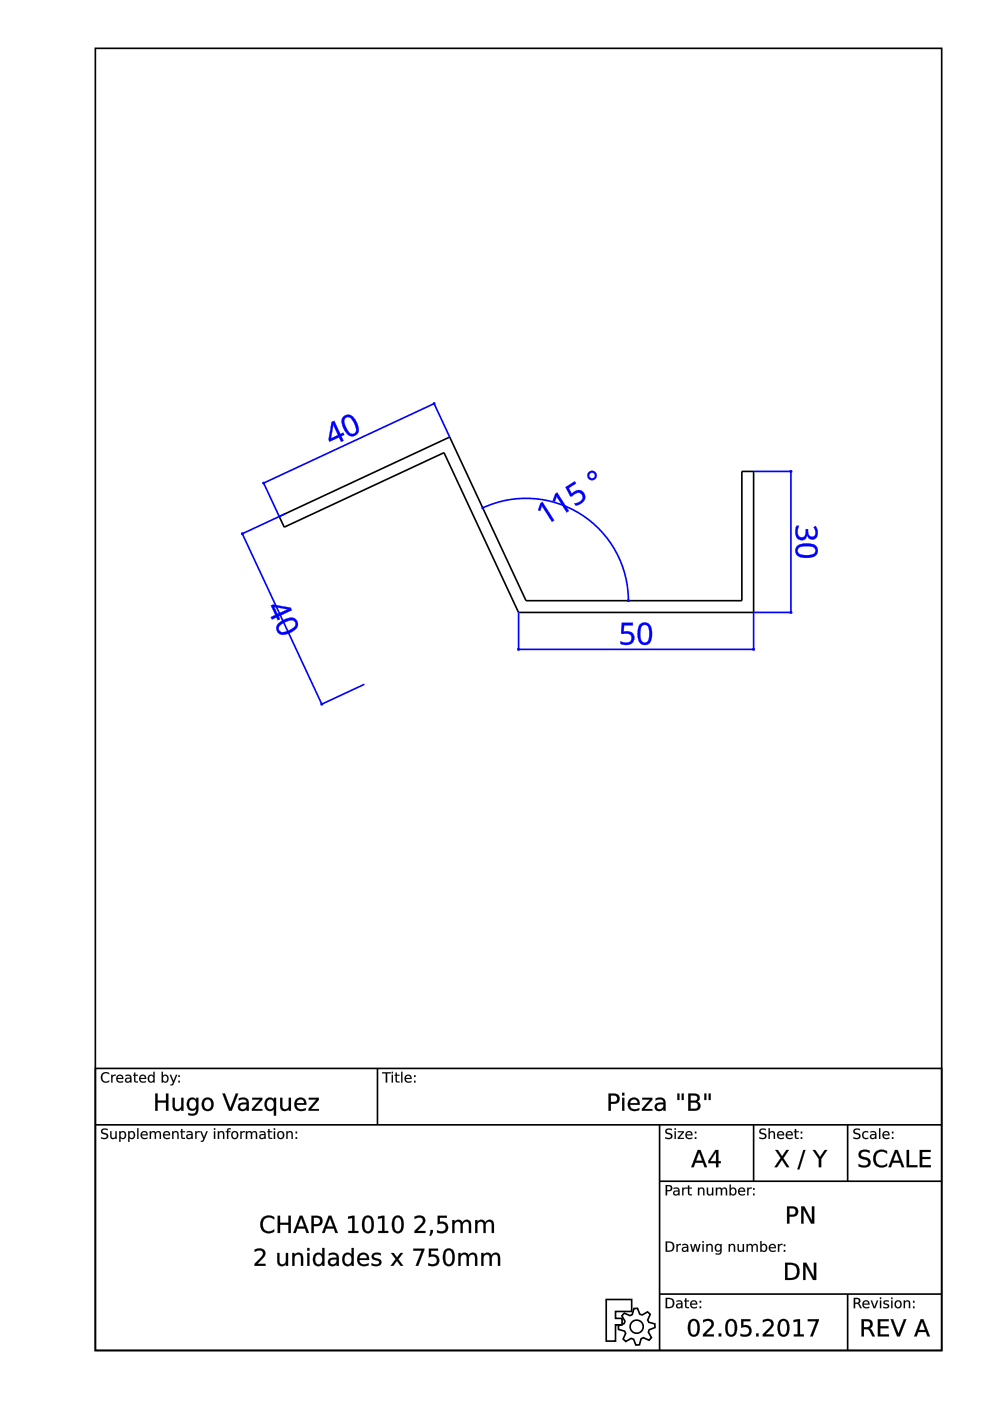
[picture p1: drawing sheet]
<svg xmlns="http://www.w3.org/2000/svg" width="210mm" height="297mm" viewBox="0 0 210 297" stroke-linecap="round" stroke-linejoin="round" font-family="sans-serif">
<g fill="none" stroke="#000" stroke-width=".35">
<path d="M20.2 10.2h179.5v276.1h-179.5zM59.2 109.5l36.1-16.8 16.2 34.7h45.8v-27.5h2.5v29.9h-49.9l-15.8-33.8-33.8 15.8zM20.2 226.5h179.5v59.8h-179.5zM20.2 238.5h179.5M80 226.5v12M139.8 238.5v47.8M159.8 238.5v11.9M179.7 238.5v11.9M139.8 250.4h59.9M128.5 275.5h5.4v2.6h-3.4v1.4h1.4v1.4h-1.4v3.4h-2zM132.4 278.4l1.2 .5 .5-.2 .3-1.3h.8l.4 1.2 .6 .2 1.1-.7 .6 .6-.6 1.2 .3 .5 1.2 .3 .1 .8-1.3 .4-.1 .5 .6 1.2-.5 .6-1.2-.6-.5 .3-.3 1.2-.8 .1-.5-1.3-.5-.1-1.1 .6-.6-.5 .5-1.2-.2-.5-1.3-.3v-.8l1.2-.5 .2-.5-.6-1.1zM139.8 274.4h59.9"/>
<path d="M179.7 274.4v11.9"/>
<circle cx="135" cy="281.3" r="1.39"/>
</g>
<g fill="#000">
<path d="M21.6 239.4l.9-.1 .3 .1v.3a.65 .65 0 0 0-1.1 .3l.1 .1a1.17 1.17 0 0 1 1.1 .8 .99 .99 0 0 1-1.5 .5v-.3a.78 .78 0 0 0 1.2-.2l-.1-.3a1.06 1.06 0 0 1-1.1-.9zM23.4 239.8h.2v1a.42 .42 0 0 0 .5 .5 .42 .42 0 0 0 .4-.5v-1h.2v1.7h-.2v-.3a.59 .59 0 0 1-.7 .3 .59 .59 0 0 1-.4-.7zM25.3 239.8h.3v.3a.71 .71 0 0 1 .9-.2 .71 .71 0 0 1 .2 1 .64 .64 0 0 1-.4 .6 .64 .64 0 0 1-.7-.3v.9h-.3zM25.7 240.2a.58 .58 0 0 0-.1 .8 .58 .58 0 0 0 .7 .1 .58 .58 0 0 0 .1-.7 .58 .58 0 0 0-.7-.2zM27.2 239.8h.2v.3a.71 .71 0 0 1 1-.2 .71 .71 0 0 1 .2 1 .64 .64 0 0 1-.4 .6 .64 .64 0 0 1-.8-.3v.9h-.2zM27.6 240.2a.58 .58 0 0 0-.1 .8 .58 .58 0 0 0 .7 .1 .58 .58 0 0 0 .1-.7 .58 .58 0 0 0-.7-.2zM29.1 239.2h.3v2.3h-.3zM30 240a.76 .76 0 0 1 .9-.1 .76 .76 0 0 1 .4 .8h-1.2a.7 .7 0 0 0 1.2 .4v.3a.92 .92 0 0 1-1.3-.1 .92 .92 0 0 1 0-1.3zM30.2 240.2l-.1 .3h.9l-.2-.4zM31.7 239.8h.3v.3a.56 .56 0 0 1 .5-.3 .56 .56 0 0 1 .5 .4 .58 .58 0 0 1 .7-.4 .58 .58 0 0 1 .4 .7v1h-.2v-1a.41 .41 0 0 0-.5-.5 .41 .41 0 0 0-.3 .6v.9h-.3v-1a.41 .41 0 0 0-.4-.5 .41 .41 0 0 0-.4 .6v.9h-.3zM34.8 240a.76 .76 0 0 1 .9-.1 .76 .76 0 0 1 .4 .8h-1.3a.7 .7 0 0 0 1.2 .4v.3a.92 .92 0 0 1-1.2-.1 .92 .92 0 0 1 0-1.3zM35 240.2l-.2 .3h1l-.3-.4zM36.5 239.8h.3v.3a.59 .59 0 0 1 .7-.3 .59 .59 0 0 1 .4 .7v1h-.3v-1a.42 .42 0 0 0-.4-.5 .42 .42 0 0 0-.4 .6v.9h-.3zM38.4 239.4h.3v.4h.5v.2h-.5v1.1l.5 .2v.2l-.6-.1-.1-.1-.1-1.3h-.2v-.2h.2zM39.9 240.7l-.1 .1a.44 .44 0 0 0 .5 .5 .44 .44 0 0 0 .3-.6zM39.6 239.9a.79 .79 0 0 1 1.3 .6v1h-.3v-.3a.58 .58 0 0 1-.7 .3 .58 .58 0 0 1-.4-.7 .58 .58 0 0 1 .7-.4h.4a.57 .57 0 0 0-.4-.4 .57 .57 0 0 0-.6 .2zM41.4 239.8h.3v.3l.2-.2 .5-.1v.3a.48 .48 0 0 0-.5 0 .48 .48 0 0 0-.2 .5v.9h-.3zM42.4 239.8h.3l.5 1.3 .6-1.3h.2l-.8 2-.2 .3h-.4v-.2l.3-.1 .2-.3zM45.4 239.8h.2v1.7h-.2zM45.4 239.2h.2v.3h-.2zM46.2 239.8h.3v.3a.59 .59 0 0 1 .7-.3 .59 .59 0 0 1 .4 .7v1h-.3v-1a.42 .42 0 0 0-.5-.5 .42 .42 0 0 0-.3 .6v.9h-.3zM48.3 239.3l.6-.1v.2l-.5 .2v.2h.4v.2h-.4v1.5h-.3v-1.5h-.2v-.2h.2zM49.4 240.2a.58 .58 0 0 0-.1 .8 .58 .58 0 0 0 .8 .1 .58 .58 0 0 0 .1-.8 .58 .58 0 0 0-.8-.1zM48.9 240.6a.85 .85 0 0 1 1.7 0 .85 .85 0 0 1-1.7 0zM51 239.8h.2v.3l.2-.2 .5-.1v.3a.48 .48 0 0 0-.5 0 .48 .48 0 0 0-.2 .5v.9h-.2zM52.1 239.8h.3v.3a.56 .56 0 0 1 .5-.3 .56 .56 0 0 1 .5 .4 .58 .58 0 0 1 .7-.4 .58 .58 0 0 1 .4 .7v1h-.3v-1a.41 .41 0 0 0-.4-.5 .41 .41 0 0 0-.3 .6v.9h-.3v-1a.41 .41 0 0 0-.4-.5 .41 .41 0 0 0-.4 .6v.9h-.3zM55.3 240.7l-.1 .1a.44 .44 0 0 0 .6 .5 .44 .44 0 0 0 .3-.6zM55.1 239.9a.79 .79 0 0 1 1.2 .6v1h-.2v-.3a.58 .58 0 0 1-.8 .3 .58 .58 0 0 1-.3-.7 .58 .58 0 0 1 .7-.4h.4a.57 .57 0 0 0-.4-.4 .57 .57 0 0 0-.6 .2zM56.9 239.4h.2v.4h.6v.2h-.6l.1 1.1 .5 .2v.2l-.6-.1-.2-.1v-1.3h-.2v-.2h.2zM58.1 239.8h.2v1.7h-.2zM58.1 239.2h.2v.3h-.2zM59.2 240.2a.58 .58 0 0 0-.1 .8 .58 .58 0 0 0 .8 .1 .58 .58 0 0 0 0-.8 .58 .58 0 0 0-.7-.1zM58.7 240.6a.82 .82 0 0 1 1.6 0 .82 .82 0 0 1-1.6 0zM60.7 239.8h.3v.3a.59 .59 0 0 1 .7-.3 .59 .59 0 0 1 .4 .7v1h-.3v-1a.42 .42 0 0 0-.4-.5 .42 .42 0 0 0-.4 .6v.9h-.3zM62.7 241.1h.3v.4h-.3zM62.7 239.9h.3v.4h-.3z"/>
<path d="M21.6 239.4l.4-.1a.55 .55 0 0 1 .8 .4 .65 .65 0 0 0-1.1 .3l.6 .2a.69 .69 0 0 1 .6 .9 .69 .69 0 0 1-.9 .4l-.6-.1v-.3a.83 .83 0 0 0 1.2-.2l-.1-.2-.3-.2a.65 .65 0 0 1-.7-.3 .65 .65 0 0 1 .1-.8zM21.6 239.4a.58 .58 0 0 0-.1 .7 .58 .58 0 0 0 .5 .4 .46 .46 0 0 1 .7 .5 .46 .46 0 0 1-.8 .3l-.5-.2v.3a.92 .92 0 0 0 1.5-.7l-.2-.3-.9-.3a.46 .46 0 0 1 .1-.6 .46 .46 0 0 1 .6 0l.3 .2v-.3l-.6-.1zM23.4 239.8h.3v1a.41 .41 0 0 0 .4 .5 .41 .41 0 0 0 .4-.5v-1h.3v1.7h-.3v-.3a.6 .6 0 0 1-.8 .3 .6 .6 0 0 1-.3-.7zM23.4 239.8v1a.58 .58 0 0 0 .4 .7 .58 .58 0 0 0 .7-.3v.3h.2v-1.7h-.2v1a.44 .44 0 0 1-.4 .5 .44 .44 0 0 1-.5-.5v-1zM25.3 239.8h.3v.3a.62 .62 0 0 1 .6-.3 .62 .62 0 0 1 .5 .4 .79 .79 0 0 1-.1 1 .79 .79 0 0 1-1 .2l-.1-.2 .1 .9h-.3zM25.3 239.8v2.3h.3l-.1-.9a.7 .7 0 0 0 1 .2 .7 .7 0 0 0 .2-1 .62 .62 0 0 0-.5-.6 .62 .62 0 0 0-.7 .3l.1-.3zM25.7 240.2a.56 .56 0 0 0-.1 .8 .56 .56 0 0 0 .7 .1 .56 .56 0 0 0 .1-.7 .56 .56 0 0 0-.7-.2zM25.7 240.2a.6 .6 0 0 1 .8 .2 .6 .6 0 0 1-.3 .9 .64 .64 0 0 1-.7-.4 .64 .64 0 0 1 .2-.7zM27.2 239.8h.3l-.1 .3a.62 .62 0 0 1 .6-.3 .62 .62 0 0 1 .6 .4 .79 .79 0 0 1-.1 1 .79 .79 0 0 1-1 .2l-.1-.2 .1 .9h-.3zM27.2 239.8v2.3h.2v-.9a.7 .7 0 0 0 1 .2 .7 .7 0 0 0 .2-1 .62 .62 0 0 0-.5-.6 .62 .62 0 0 0-.7 .3v-.3zM27.6 240.2a.56 .56 0 0 0-.1 .8 .56 .56 0 0 0 .7 .1 .56 .56 0 0 0 .1-.7 .56 .56 0 0 0-.7-.2zM27.6 240.2a.6 .6 0 0 1 .8 .2 .6 .6 0 0 1-.3 .9 .64 .64 0 0 1-.7-.4 .64 .64 0 0 1 .2-.7zM29.1 239.2h.3v2.3h-.3zM29.1 239.2v2.3h.3v-2.3zM30 240a.76 .76 0 0 1 .9-.1 .76 .76 0 0 1 .4 .8h-1.2a.69 .69 0 0 0 .5 .6 .69 .69 0 0 0 .7-.2 .54 .54 0 0 1-.9 .4 .91 .91 0 0 1-.4-1.5zM30 240a.91 .91 0 0 0 0 1.3 .91 .91 0 0 0 1.2 .1l.1-.2a.71 .71 0 0 1-.8 .1 .71 .71 0 0 1-.4-.6h1.2a.74 .74 0 0 0-.4-.8 .74 .74 0 0 0-.9 .1zM30.3 240.2l-.2 .3h.9l-.2-.4zM30.2 240.1a.47 .47 0 0 1 .6-.1 .47 .47 0 0 1 .2 .5h-.9zM31.7 239.8h.3v.3a.56 .56 0 0 1 .5-.3 .56 .56 0 0 1 .5 .4 .59 .59 0 0 1 .7-.4 .59 .59 0 0 1 .5 .7v1h-.3v-1a.39 .39 0 0 0-.5-.5 .39 .39 0 0 0-.3 .6v.9h-.3v-1a.39 .39 0 0 0-.4-.5 .39 .39 0 0 0-.4 .6v.9h-.3zM31.7 239.8v1.7h.3v-.9a.42 .42 0 0 1 .4-.6 .42 .42 0 0 1 .4 .5v1h.3v-.9a.42 .42 0 0 1 .3-.6 .42 .42 0 0 1 .5 .5v1h.2v-1a.57 .57 0 0 0-.4-.7 .57 .57 0 0 0-.7 .4 .55 .55 0 0 0-.5-.4 .55 .55 0 0 0-.5 .3v-.3zM34.8 240a.76 .76 0 0 1 .9-.1 .76 .76 0 0 1 .4 .8h-1.3a.69 .69 0 0 0 .5 .6 .69 .69 0 0 0 .7-.2 .54 .54 0 0 1-.8 .4 .91 .91 0 0 1-.4-1.5zM34.8 240a.91 .91 0 0 0 0 1.3 .91 .91 0 0 0 1.2 .1v-.2a.71 .71 0 0 1-.7 .1 .71 .71 0 0 1-.5-.6h1.3a.74 .74 0 0 0-.4-.8 .74 .74 0 0 0-.9 .1zM35 240.2l-.2 .3h1l-.3-.4zM35 240.1a.47 .47 0 0 1 .5-.1 .47 .47 0 0 1 .3 .5h-1zM36.5 239.8h.3v.3a.6 .6 0 0 1 .7-.3 .6 .6 0 0 1 .4 .7v1h-.3v-1a.41 .41 0 0 0-.4-.5 .41 .41 0 0 0-.4 .6v.9h-.3zM36.5 239.8v1.7h.3v-.9a.44 .44 0 0 1 .4-.6 .44 .44 0 0 1 .4 .5v1h.3v-1a.58 .58 0 0 0-.4-.7 .58 .58 0 0 0-.7 .3v-.3zM38.4 239.4h.3v.4h.5v.3h-.5v1l.5 .1v.3a.61 .61 0 0 1-.8-.6v-.9l-.2 .1v-.3h.2zM38.4 239.4v.5l-.2-.1v.2h.2l.1 1.3 .7 .2v-.2l-.5-.1v-.3v-.9h.5v-.2l-.5 .1v-.5zM39.9 240.7l-.1 .1a.42 .42 0 0 0 .5 .5 .42 .42 0 0 0 .3-.6zM39.9 240.7l.7-.1a.46 .46 0 0 1-.3 .6 .46 .46 0 0 1-.6-.2zM39.6 239.9a.81 .81 0 0 1 1.3 .6v1h-.3v-.3a.59 .59 0 0 1-.8 .3 .59 .59 0 0 1-.3-.7 .59 .59 0 0 1 .7-.4h.4a.58 .58 0 0 0-.4-.4 .58 .58 0 0 0-.6 .2zM39.6 239.9v.3a.61 .61 0 0 1 1 .3 .73 .73 0 0 0-.8 0 .73 .73 0 0 0-.3 .7 .62 .62 0 0 0 1.1 0v.3h.2a1.81 1.81 0 0 0-.1-1.5l-.5-.2zM41.4 239.8h.3v.3l.2-.2 .5-.1v.3a.47 .47 0 0 0-.5 .1 .47 .47 0 0 0-.2 .4v.9h-.3zM41.4 239.8v1.7h.3v-.9a.47 .47 0 0 1 .1-.5 .47 .47 0 0 1 .6 0v-.3l-.5 .1-.2 .3v-.4zM42.4 239.8h.3l.5 1.3 .5-1.3h.4l-.8 1.8a.55 .55 0 0 1-.7 .5v-.2l.3-.1 .2-.3zM42.4 239.8l.7 1.6-.2 .4-.3 .1v.2h.4l.2-.2 .8-2.1h-.2l-.6 1.4-.5-1.4zM45.3 239.8h.3v1.7h-.3zM45.4 239.8v1.7h.2v-1.7zM45.3 239.2h.3v.4h-.3zM45.4 239.2v.3h.2v-.3zM46.2 239.8h.3v.3a.6 .6 0 0 1 .7-.3 .6 .6 0 0 1 .4 .7v1h-.3v-1a.41 .41 0 0 0-.5-.5 .41 .41 0 0 0-.3 .6v.9h-.3zM46.2 239.8v1.7h.3l-.1-.9a.44 .44 0 0 1 .4-.6 .44 .44 0 0 1 .5 .5v1h.3l-.1-1a.58 .58 0 0 0-.4-.7 .58 .58 0 0 0-.7 .3l.1-.3zM48.2 239.3l.7-.1v.2l-.5 .2v.2h.5v.3l-.5-.1v1.5h-.3v-1.5l-.2 .1v-.3h.2zM48.3 239.3l-.2 .6-.2-.1v.2h.2v1.5h.3v-1.5h.4v-.2l-.4 .1v-.3l.5-.2v-.2zM49.4 240.2a.56 .56 0 0 0 0 .8 .56 .56 0 0 0 .7 .1 .56 .56 0 0 0 .1-.7 .56 .56 0 0 0-.8-.2zM49.4 240.2a.6 .6 0 0 1 .9 .2 .6 .6 0 0 1-.3 .9 .63 .63 0 0 1-.7-.4 .63 .63 0 0 1 .1-.7zM48.9 240.6a.85 .85 0 0 1 1.7 0 .85 .85 0 0 1-1.7 0zM49 240.6a.81 .81 0 0 0 1.6 0 .81 .81 0 0 0-1.6 0zM50.9 239.8h.3v.3l.2-.2 .5-.1v.3a.47 .47 0 0 0-.5 .1 .47 .47 0 0 0-.2 .4v.9h-.3zM51 239.8v1.7h.2v-.9a.47 .47 0 0 1 .2-.5 .47 .47 0 0 1 .5 0v-.3l-.4 .1-.3 .3v-.4zM52.1 239.8h.3v.3a.56 .56 0 0 1 .5-.3 .56 .56 0 0 1 .5 .4 .59 .59 0 0 1 .7-.4 .59 .59 0 0 1 .4 .7v1h-.3v-1a.39 .39 0 0 0-.4-.5 .39 .39 0 0 0-.3 .6v.9h-.3v-1a.39 .39 0 0 0-.4-.5 .39 .39 0 0 0-.4 .6v.9h-.3zM52.1 239.8v1.7h.3v-.9a.42 .42 0 0 1 .4-.6 .42 .42 0 0 1 .4 .5v1h.3l-.1-.9a.42 .42 0 0 1 .4-.6 .42 .42 0 0 1 .5 .5l-.1 1h.3v-1a.57 .57 0 0 0-.4-.7 .57 .57 0 0 0-.7 .4 .55 .55 0 0 0-.5-.4 .55 .55 0 0 0-.5 .3v-.3zM55.4 240.7l-.1 .1a.42 .42 0 0 0 .5 .5 .42 .42 0 0 0 .2-.6zM55.3 240.7l.8-.1a.46 .46 0 0 1-.3 .6 .46 .46 0 0 1-.6-.2zM55.1 239.9a.81 .81 0 0 1 1.2 .6v1h-.3l.1-.3a.59 .59 0 0 1-.8 .3 .59 .59 0 0 1-.3-.7 .59 .59 0 0 1 .7-.4h.4a.58 .58 0 0 0-.5-.4 .58 .58 0 0 0-.5 .2zM55.1 239.9v.3a.61 .61 0 0 1 1 .3 .73 .73 0 0 0-.8 0 .73 .73 0 0 0-.3 .7 .62 .62 0 0 0 1.1 0v.3h.2a1.81 1.81 0 0 0-.2-1.5l-.5-.2zM56.9 239.4h.3l-.1 .4h.6v.3h-.6l.1 1 .5 .1v.3a.61 .61 0 0 1-.8-.6v-.9l-.2 .1v-.3h.2zM56.9 239.4v.5l-.2-.1v.2h.2v1.3l.8 .2v-.2l-.5-.1-.1-.3v-.9h.6v-.2l-.6 .1v-.5zM58 239.8h.3v1.7h-.3zM58.1 239.8v1.7h.2v-1.7zM58 239.2h.3v.4h-.3zM58.1 239.2v.3h.2v-.3zM59.2 240.2a.56 .56 0 0 0-.1 .8 .56 .56 0 0 0 .7 .1 .56 .56 0 0 0 .1-.7 .56 .56 0 0 0-.7-.2zM59.2 240.2a.6 .6 0 0 1 .8 .2 .6 .6 0 0 1-.3 .9 .63 .63 0 0 1-.6-.4 .63 .63 0 0 1 .1-.7zM58.7 240.6a.85 .85 0 0 1 1.7 0 .85 .85 0 0 1-1.7 0zM58.7 240.6a.81 .81 0 0 0 1.6 0 .81 .81 0 0 0-1.6 0zM60.7 239.8h.3v.3a.6 .6 0 0 1 .7-.3 .6 .6 0 0 1 .4 .7v1h-.3v-1a.41 .41 0 0 0-.4-.5 .41 .41 0 0 0-.4 .6v.9h-.3zM60.7 239.8v1.7h.3v-.9a.44 .44 0 0 1 .4-.6 .44 .44 0 0 1 .4 .5v1h.3v-1a.58 .58 0 0 0-.4-.7 .58 .58 0 0 0-.7 .3v-.3zM62.7 241.1h.3v.4h-.3zM62.7 241.1v.4h.3v-.4zM62.7 239.9h.3v.4h-.3zM62.7 239.9v.4h.3v-.4z"/>
<path d="M21.7 227.6l.4-.3h.5l.5 .2v.3a.85 .85 0 0 0-1.2 0 .85 .85 0 0 0 0 1.2 .85 .85 0 0 0 1.2 0v.3a1.15 1.15 0 0 1-1.5-.1 1.15 1.15 0 0 1 .1-1.6zM23.6 227.9h.2v.2l.3-.2h.4v.2a.48 .48 0 0 0-.5 .1 .48 .48 0 0 0-.2 .5v.8h-.2zM24.9 228.1a.76 .76 0 0 1 .9-.2 .76 .76 0 0 1 .4 .9h-1.3a.7 .7 0 0 0 1.2 .4v.2a.92 .92 0 0 1-1.2-.1 .92 .92 0 0 1 0-1.2zM25.1 228.2l-.2 .4h1l-.3-.5zM26.9 228.8l-.1 .1a.44 .44 0 0 0 .5 .4 .44 .44 0 0 0 .3-.6zM26.6 228a.79 .79 0 0 1 1.3 .6v.9h-.3v-.2a.58 .58 0 0 1-.7 .3 .58 .58 0 0 1-.4-.7 .58 .58 0 0 1 .7-.4h.4a.57 .57 0 0 0-.4-.5 .57 .57 0 0 0-.6 .2zM28.4 227.4h.3v.5h.5v.2h-.5v1l.5 .2v.2h-.6l-.1-.2-.1-1.2h-.2v-.2h.2zM29.7 228.1a.76 .76 0 0 1 .9-.2 .76 .76 0 0 1 .4 .9h-1.2a.7 .7 0 0 0 1.1 .4v.2a.92 .92 0 0 1-1.2-.1 .92 .92 0 0 1 0-1.2zM29.9 228.2l-.1 .4h.9l-.2-.5zM31.5 228.1l.5-.3 .5 .3v-.9h.3v2.3h-.3v-.2a.71 .71 0 0 1-1 .1 .71 .71 0 0 1-.2-.9zM31.7 228.2a.58 .58 0 0 0-.1 .8 .58 .58 0 0 0 .8 .2 .58 .58 0 0 0 .1-.8 .58 .58 0 0 0-.8-.2zM34.7 228.2a.58 .58 0 0 0-.1 .8 .58 .58 0 0 0 .7 .2 .58 .58 0 0 0 .1-.8 .58 .58 0 0 0-.7-.2zM34.3 227.2h.2v.9a.71 .71 0 0 1 1-.1 .71 .71 0 0 1 .2 .9 .64 .64 0 0 1-.4 .6 .64 .64 0 0 1-.8-.2v.2h-.2zM36 227.9h.3l.5 1.3 .5-1.3h.3l-.8 1.9-.3 .3h-.4v-.2h.4l.2-.4zM37.8 229.1h.3v.4h-.3zM37.8 228h.3v.3h-.3z"/>
<path d="M21.7 227.6a1.2 1.2 0 0 1 1.5-.1v.3a.84 .84 0 0 0-1.2 0 .84 .84 0 0 0 0 1.2 .84 .84 0 0 0 1.2 0 .64 .64 0 0 1-1.1 .5 1.22 1.22 0 0 1-.4-1.9zM21.7 227.6a1.13 1.13 0 0 0-.1 1.6 1.13 1.13 0 0 0 1.5 .1v-.3a.86 .86 0 0 1-1.2 0 .86 .86 0 0 1 0-1.2 .86 .86 0 0 1 1.2 0v-.3a1.24 1.24 0 0 0-1.4 .1zM23.6 227.9h.3v.2l.2-.2 .4-.1v.3a.47 .47 0 0 0-.5 .1 .47 .47 0 0 0-.1 .5v.8h-.3zM23.6 227.9v1.6h.2v-.8a.47 .47 0 0 1 .2-.5 .47 .47 0 0 1 .5-.1v-.2h-.4l-.3 .3v-.3zM24.8 228.1a.76 .76 0 0 1 1-.2 .76 .76 0 0 1 .4 .9h-1.3a.69 .69 0 0 0 .5 .5 .69 .69 0 0 0 .7-.1 .54 .54 0 0 1-.9 .3 .91 .91 0 0 1-.4-1.4zM24.9 228.1a.91 .91 0 0 0 0 1.2 .91 .91 0 0 0 1.2 .1v-.2a.71 .71 0 0 1-.7 .1 .71 .71 0 0 1-.5-.6l1.2 .1a.74 .74 0 0 0-.3-.9 .74 .74 0 0 0-.9 .2zM25.1 228.2l-.2 .4h1l-.3-.5zM25.1 228.2a.47 .47 0 0 1 .5-.1 .47 .47 0 0 1 .3 .5h-1zM26.9 228.8l-.1 .1a.42 .42 0 0 0 .5 .4 .42 .42 0 0 0 .3-.6zM26.9 228.8l.7-.1a.46 .46 0 0 1-.3 .6 .46 .46 0 0 1-.6-.3zM26.6 227.9a.81 .81 0 0 1 1.3 .7v.9h-.3v-.2a.59 .59 0 0 1-.7 .3 .59 .59 0 0 1-.4-.8 .59 .59 0 0 1 .7-.3h.4a.58 .58 0 0 0-.4-.5 .58 .58 0 0 0-.6 .2zM26.6 228v.2a.61 .61 0 0 1 1 .3 .73 .73 0 0 0-.7 0 .73 .73 0 0 0-.4 .7 .62 .62 0 0 0 1.1 0v.3h.3a1.81 1.81 0 0 0-.2-1.5l-.5-.1zM28.4 227.4h.3v.5h.6v.2h-.6v1l.6 .2v.2a.61 .61 0 0 1-.9-.5v-.9h-.2v-.2h.2zM28.4 227.4v.5h-.2v.2h.2l.1 1.2 .7 .2v-.2l-.5-.1v-.2v-.9h.5v-.2h-.5v-.5zM29.7 228.1a.76 .76 0 0 1 .9-.2 .76 .76 0 0 1 .4 .9h-1.2a.69 .69 0 0 0 .4 .5 .69 .69 0 0 0 .8-.1 .54 .54 0 0 1-.9 .3 .91 .91 0 0 1-.4-1.4zM29.7 228.1a.91 .91 0 0 0 0 1.2 .91 .91 0 0 0 1.2 .1v-.2a.71 .71 0 0 1-.7 .1 .71 .71 0 0 1-.5-.6l1.3 .1a.74 .74 0 0 0-.4-.9 .74 .74 0 0 0-.9 .2zM29.9 228.2l-.1 .4h.9l-.2-.5zM29.9 228.2a.47 .47 0 0 1 .6-.1 .47 .47 0 0 1 .2 .5h-.9zM31.5 228.1a.61 .61 0 0 1 1 0v-.9h.3v2.3h-.3v-.2a.62 .62 0 0 1-.6 .3 .62 .62 0 0 1-.5-.4l-.1-.7zM31.5 228.1a.82 .82 0 0 0-.1 1 .82 .82 0 0 0 .9 .4l.2-.3v.3h.3v-2.3h-.3v1a.6 .6 0 0 0-1-.1zM31.7 228.2a.56 .56 0 0 0-.1 .8 .56 .56 0 0 0 .8 .2 .56 .56 0 0 0 .1-.8 .56 .56 0 0 0-.8-.2zM31.7 228.2a.6 .6 0 0 1 .9 .3 .6 .6 0 0 1-.3 .8 .64 .64 0 0 1-.7-.3 .64 .64 0 0 1 .1-.8zM34.7 228.2a.56 .56 0 0 0-.1 .8 .56 .56 0 0 0 .7 .2 .56 .56 0 0 0 .1-.8 .56 .56 0 0 0-.7-.2zM34.7 228.2a.6 .6 0 0 1 .8 .3 .6 .6 0 0 1-.3 .8 .64 .64 0 0 1-.7-.3 .64 .64 0 0 1 .2-.8zM34.3 227.2h.3l-.1 .9a.62 .62 0 0 1 .6-.3 .62 .62 0 0 1 .6 .4 .79 .79 0 0 1-.1 1.1 .79 .79 0 0 1-1 .1l-.1-.1 .1 .2h-.3zM34.3 227.2v2.3h.2v-.3a.7 .7 0 0 0 1 .2 .7 .7 0 0 0 .2-.9 .62 .62 0 0 0-.5-.6 .62 .62 0 0 0-.7 .3v-1zM36 227.9h.3l.5 1.3 .5-1.3h.3l-.7 1.8a.55 .55 0 0 1-.8 .4v-.2l.4-.1 .2-.3zM36 227.9l.7 1.6-.2 .4h-.4v.2h.4l.2-.2 .9-2h-.3l-.5 1.3-.5-1.3zM37.8 229.1h.3v.4h-.3zM37.8 229.1v.4h.3v-.4zM37.8 228h.3v.4h-.3zM37.8 228v.3h.3v-.3z"/>
<path d="M32.9 231.9h.5v1.5h1.8v-1.5h.5v3.6h-.5v-1.7h-1.8v1.7h-.5zM36.6 232.8h.5v1.6a.71 .71 0 0 0 .7 .8 .71 .71 0 0 0 .6-.9v-1.5h.5v2.7h-.5v-.4a.99 .99 0 0 1-1.2 .4 .99 .99 0 0 1-.6-1.1zM40.3 233.3a.99 .99 0 0 0-.2 1.3 .99 .99 0 0 0 1.1 .4 1.12 1.12 0 0 0-.4-1.9zM39.9 233.1a1.03 1.03 0 0 1 1.7 .1v-.4h.4v2.4a1.36 1.36 0 0 1-.6 1.2 1.36 1.36 0 0 1-1.5 0v-.4a1.01 1.01 0 0 0 1.2 .1 1.01 1.01 0 0 0 .5-1.1 1.11 1.11 0 0 1-1.4 .4 1.11 1.11 0 0 1-.6-1.3zM43.5 233.4a1.05 1.05 0 0 0-.3 1.1 1.05 1.05 0 0 0 1.1 .7 1.15 1.15 0 0 0 .5-1.2 1.15 1.15 0 0 0-.8-.9zM43.1 233.1a1.34 1.34 0 0 1 1.8-.1 1.34 1.34 0 0 1 .3 1.7 1.28 1.28 0 0 1-1.7 .8 1.28 1.28 0 0 1-.7-1.7zM47.2 231.9h.5l1.1 3 1.2-3h.5l-1.4 3.6h-.5zM51 234.4a.67 .67 0 0 0 .5 .8 .67 .67 0 0 0 .8-.7v-.4l-1 .1zM50.6 232.9l.2-.1a1.28 1.28 0 0 1 1.9 1.1v1.6h-.4v-.4a.96 .96 0 0 1-1.2 .5 .96 .96 0 0 1-.6-1.2 .96 .96 0 0 1 1.2-.6h.6a.98 .98 0 0 0-1.7-.5zM53.5 232.8h2.1v.4l-1.7 1.9h1.7v.4h-2.2v-.4l1.7-2h-1.6zM56.9 233.2a1.18 1.18 0 0 0 .4 2 1.11 1.11 0 0 0 .8-1.1 1.11 1.11 0 0 0-.8-1zM56.4 233.1a1.02 1.02 0 0 1 1.7 .1v-.4h.4v3.7h-.4v-1.4a1.12 1.12 0 0 1-1.4 .4 1.12 1.12 0 0 1-.6-1.4zM59.4 232.8h.5v1.6a.71 .71 0 0 0 .7 .8 .71 .71 0 0 0 .6-.9v-1.5h.5v2.7h-.5v-.4a.99 .99 0 0 1-1.2 .4 .99 .99 0 0 1-.6-1.1zM62.8 233.1a1.26 1.26 0 0 1 1.5-.3 1.26 1.26 0 0 1 .6 1.4h-2a1.21 1.21 0 0 0 1.9 .7v.5a1.54 1.54 0 0 1-2-.2 1.54 1.54 0 0 1 0-2.1zM63.2 233.3l-.3 .6h1.6a.78 .78 0 0 0-.5-.8 .78 .78 0 0 0-.8 .2zM65.5 232.8h2.1v.4l-1.7 1.9h1.7v.4h-2.2v-.4l1.7-2h-1.6z"/>
<path d="M32.9 231.8h.5v1.6h1.8v-1.6h.5v3.7h-.5v-1.7h-1.8v1.7h-.5zM32.9 231.9v3.6h.5v-1.8h1.8v1.8h.5v-3.6h-.5v1.5h-1.8v-1.5zM36.6 232.7h.5v1.7a.68 .68 0 0 0 .7 .8 .68 .68 0 0 0 .6-.9v-1.6h.5v2.8h-.5v-.4a1 1 0 0 1-1.2 .4 1 1 0 0 1-.6-1.1zM36.6 232.8v1.6a.97 .97 0 0 0 .7 1.1 .97 .97 0 0 0 1.2-.5l-.1 .5h.5v-2.7h-.5l.1 1.5a.73 .73 0 0 1-.7 .9 .73 .73 0 0 1-.8-.8l.1-1.6zM40.3 233.4a.96 .96 0 0 0-.2 1.1 .96 .96 0 0 0 1.1 .5 1.1 1.1 0 0 0-.4-1.9zM40.3 233.3a.8 .8 0 0 1 1-.1 .8 .8 0 0 1 .3 .9 .82 .82 0 0 1-.8 1 .82 .82 0 0 1-.7-1zM39.9 233.1a1.01 1.01 0 0 1 1.7 .1v-.5h.5v2.5a1.41 1.41 0 0 1-2.2 1.2v-.5a.99 .99 0 0 0 1.2 .2 .99 .99 0 0 0 .5-1.1 1.02 1.02 0 0 1-.9 .5 1.02 1.02 0 0 1-.9-.6l-.2-1.1zM39.9 233.1a1.41 1.41 0 0 0-.2 1.5 1.41 1.41 0 0 0 1.2 .9l.5-.2 .2-.4a1.02 1.02 0 0 1-.4 1.2 1.02 1.02 0 0 1-1.3-.1l.1 .4a1.33 1.33 0 0 0 1.4 0 1.33 1.33 0 0 0 .6-1.2v-2.4h-.4v.5a1 1 0 0 0-1.7-.2zM43.6 233.2a1.13 1.13 0 0 0 .4 2 1.08 1.08 0 0 0 .8-1.1 1.08 1.08 0 0 0-.8-1zM43.4 233.4a.81 .81 0 0 1 1.1-.2 .81 .81 0 0 1 .3 .9 .84 .84 0 0 1-.8 1.1 .84 .84 0 0 1-.8-1.1zM43.1 233.1a1.37 1.37 0 0 1 1.8-.1 1.37 1.37 0 0 1 .3 1.7 1.31 1.31 0 0 1-1.7 .8 1.31 1.31 0 0 1-.7-1.7zM43.1 233.1a1.41 1.41 0 0 0-.2 1.7 1.41 1.41 0 0 0 1.6 .6 1.4 1.4 0 0 0 .7-1.8 1.4 1.4 0 0 0-1.9-.7zM47.1 231.8h.6l1.1 3.1 1.2-3.1h.5l-1.4 3.7h-.6zM47.2 231.9l1.4 3.6h.5l1.4-3.6h-.5l-1.2 3.1-1.1-3.1zM51 234.4a.64 .64 0 0 0 .5 .8 .64 .64 0 0 0 .8-.7v-.4l-1 .1zM51 234.3l.3-.1 1-.1a.77 .77 0 0 1-.4 1 .77 .77 0 0 1-1-.4zM50.6 232.9l.4-.1a1.24 1.24 0 0 1 1.8 1.1v1.6h-.5v-.4a.97 .97 0 0 1-1.2 .5 .97 .97 0 0 1-.6-1.2 .97 .97 0 0 1 1.2-.6h.6a.96 .96 0 0 0-1.6-.5zM50.6 232.9v.4l.2-.1a.96 .96 0 0 1 1.5 .6h-.6a.94 .94 0 0 0-1.2 .6 .94 .94 0 0 0 .6 1.2 .94 .94 0 0 0 1.2-.5v.4h.4v-1.6a1.3 1.3 0 0 0-2-1zM53.4 232.7h2.2v.5l-1.7 1.9h1.7v.4h-2.2v-.4l1.7-1.9h-1.7zM53.5 232.8v.3h1.7l-1.8 2v.4h2.2v-.4l-1.7 .1 1.7-2v-.4zM56.9 233.2a1.15 1.15 0 0 0 .4 2 1.09 1.09 0 0 0 .8-1.1 1.09 1.09 0 0 0-.8-1zM56.9 233.2a.82 .82 0 0 1 .9 0 .82 .82 0 0 1 .3 .9 .83 .83 0 0 1-.8 1.1 .83 .83 0 0 1-.8-1.1l.1-.5zM56.4 233.1a1 1 0 0 1 1.7 .1v-.5h.5v3.9h-.5v-1.5a1.02 1.02 0 0 1-1 .5 1.02 1.02 0 0 1-.9-.6l-.1-1.2zM56.4 233.1a1.45 1.45 0 0 0-.2 1.5 1.45 1.45 0 0 0 1.2 .9l.4-.2 .3-.3v1.5h.4v-3.7h-.4v.5a.99 .99 0 0 0-1.7-.2zM59.4 232.7h.5v1.7a.68 .68 0 0 0 .7 .8 .68 .68 0 0 0 .6-.9v-1.6h.5v2.8h-.5v-.4a1 1 0 0 1-1.2 .4 1 1 0 0 1-.6-1.1zM59.4 232.8v1.6a.97 .97 0 0 0 .7 1.1 .97 .97 0 0 0 1.2-.5l-.1 .5h.5v-2.7h-.5l.1 1.5a.73 .73 0 0 1-.7 .9 .73 .73 0 0 1-.8-.8l.1-1.6zM62.8 233.1a1.27 1.27 0 0 1 1.5-.3 1.27 1.27 0 0 1 .6 1.5l-2-.1a1.2 1.2 0 0 0 2 .7v.5a1.57 1.57 0 0 1-2.1-.2 1.57 1.57 0 0 1 0-2.1zM62.8 233.1a1.51 1.51 0 0 0 0 2 1.51 1.51 0 0 0 2 .2v-.3a1.24 1.24 0 0 1-1.9-.8h2a1.24 1.24 0 0 0-.6-1.4 1.24 1.24 0 0 0-1.5 .3zM63.2 233.3l-.3 .6h1.6a.75 .75 0 0 0-.5-.8 .75 .75 0 0 0-.8 .2zM63.1 233.3a.79 .79 0 0 1 .9-.2 .79 .79 0 0 1 .5 .8h-1.6zM65.5 232.7h2.1v.5l-1.7 1.9h1.7v.4h-2.2v-.4l1.7-1.9h-1.6zM65.5 232.8v.3h1.7l-1.8 2v.4h2.2v-.4l-1.7 .1 1.7-2v-.4z"/>
<path d="M81 227.3h1.9v.3h-.8v1.9h-.3v-1.9h-.8zM83 227.9h.3v1.6h-.3zM83 227.2h.3v.4h-.3zM83.9 227.4h.2v.5h.6v.2h-.6l.1 1 .5 .2v.2h-.6l-.2-.2v-1.2h-.2v-.2h.2zM85.1 227.2h.2v2.3h-.2zM86 228.1a.76 .76 0 0 1 .9-.2 .76 .76 0 0 1 .4 .9h-1.3a.7 .7 0 0 0 1.2 .4v.2a.92 .92 0 0 1-1.2-.1 .92 .92 0 0 1 0-1.2zM86.2 228.2l-.1 .4h.9l-.3-.5zM87.8 229.1h.3v.4h-.3zM87.8 228h.3v.3h-.3z"/>
<path d="M81 227.3h1.9v.3h-.8v1.9h-.3v-1.9h-.8zM81 227.3v.3h.8v1.9h.3v-1.9h.8v-.3zM83 227.9h.3v1.6h-.3zM83 227.9v1.6h.3v-1.6zM83 227.2h.3v.4h-.3zM83 227.2v.4h.3v-.4zM83.9 227.4h.3l-.1 .5h.6v.2h-.6l.1 1 .5 .2v.2a.61 .61 0 0 1-.8-.5v-.9h-.2v-.2h.2zM83.9 227.4v.5h-.2v.2h.2v1.2l.8 .2v-.2l-.5-.1-.1-.2v-.9h.6v-.2h-.6v-.5zM85 227.2h.3v2.3h-.3zM85.1 227.2v2.3h.2v-2.3zM86 228.1a.76 .76 0 0 1 .9-.2 .76 .76 0 0 1 .4 .9h-1.2a.69 .69 0 0 0 .4 .5 .69 .69 0 0 0 .7-.1 .54 .54 0 0 1-.8 .3 .91 .91 0 0 1-.4-1.4zM86 228.1a.91 .91 0 0 0 0 1.2 .91 .91 0 0 0 1.2 .1v-.2a.71 .71 0 0 1-.7 .1 .71 .71 0 0 1-.5-.6l1.3 .1a.74 .74 0 0 0-.4-.9 .74 .74 0 0 0-.9 .2zM86.2 228.2l-.1 .4h.9l-.3-.5zM86.2 228.2a.47 .47 0 0 1 .5-.1 .47 .47 0 0 1 .3 .5h-1zM87.8 229.1h.3v.4h-.3zM87.8 229.1v.4h.3v-.4zM87.8 228h.3v.4h-.3zM87.8 228v.3h.3v-.3z"/>
<path d="M129.5 232.3v1.3h.6a.68 .68 0 0 0 .8-.7 .68 .68 0 0 0-.8-.6zM129 231.9h1.1a1.1 1.1 0 0 1 1.3 1 1.1 1.1 0 0 1-1.3 1.1h-.6v1.5h-.5zM131.9 232.8h.5v2.7h-.5zM131.9 231.7h.5v.6h-.5zM133.5 233.1a1.26 1.26 0 0 1 1.5-.3 1.26 1.26 0 0 1 .6 1.4h-2a1.21 1.21 0 0 0 1.9 .7v.5a1.54 1.54 0 0 1-2-.2 1.54 1.54 0 0 1 0-2.1zM133.8 233.3l-.2 .6h1.6a.78 .78 0 0 0-.5-.8 .78 .78 0 0 0-.9 .2zM136.2 232.8h2.1v.4l-1.7 1.9h1.7v.4h-2.2v-.4l1.7-2h-1.6zM139.4 234.4a.67 .67 0 0 0 .5 .8 .67 .67 0 0 0 .7-.7l.1-.4-1.1 .1zM139 232.9l.2-.1a1.28 1.28 0 0 1 1.9 1.1v1.6h-.4v-.4a.96 .96 0 0 1-1.3 .5 .96 .96 0 0 1-.5-1.2 .96 .96 0 0 1 1.1-.6h.7a.98 .98 0 0 0-1.7-.5zM143.6 231.9h.4v1.3h-.4zM144.5 231.9h.5v1.3h-.5zM146.4 233.8v1.3h.8a.67 .67 0 0 0 .8-.7 .67 .67 0 0 0-.8-.6zM146.4 232.3v1.1h.8a.57 .57 0 0 0 .7-.6 .57 .57 0 0 0-.7-.5zM145.9 231.9a3 3 0 0 1 2.2 .2 .82 .82 0 0 1 .3 .8 .82 .82 0 0 1-.7 .6 1.01 1.01 0 0 1 .8 1.3 1.01 1.01 0 0 1-1.3 .7h-1.3zM149.3 231.9h.5v1.3h-.5zM150.3 231.9h.4v1.3h-.4z"/>
<path d="M129.5 232.3v1.3h.6a.66 .66 0 0 0 .7-.7 .66 .66 0 0 0-.7-.6zM129.5 232.2h.6a.71 .71 0 0 1 .8 .7 .71 .71 0 0 1-.8 .8h-.6zM129 231.8h1.1a1.12 1.12 0 0 1 1.3 1.1 1.12 1.12 0 0 1-1.3 1.2l-.6-.1v1.5h-.5zM129 231.9v3.6h.5v-1.5h.6a1.07 1.07 0 0 0 1.2-1.1 1.07 1.07 0 0 0-1.2-1zM131.9 232.7h.5v2.8h-.5zM131.9 232.8v2.7h.5v-2.7zM131.9 231.7h.5v.6h-.5zM131.9 231.7v.6h.5v-.6zM133.4 233.1a1.27 1.27 0 0 1 1.6-.3 1.27 1.27 0 0 1 .6 1.5l-2-.1a1.2 1.2 0 0 0 2 .7v.5a1.57 1.57 0 0 1-2.1-.2 1.57 1.57 0 0 1-.1-2.1zM133.5 233.1a1.51 1.51 0 0 0 0 2 1.51 1.51 0 0 0 2 .2v-.3a1.24 1.24 0 0 1-2-.8h2.1a1.24 1.24 0 0 0-.6-1.4 1.24 1.24 0 0 0-1.5 .3zM133.9 233.3l-.3 .6h1.6a.75 .75 0 0 0-.5-.8 .75 .75 0 0 0-.8 .2zM133.8 233.3a.79 .79 0 0 1 .9-.2 .79 .79 0 0 1 .5 .8h-1.6zM136.1 232.7h2.2v.5l-1.7 1.9h1.7v.4h-2.2v-.4l1.7-1.9h-1.7zM136.2 232.8v.3h1.6l-1.7 2v.4h2.2v-.4l-1.7 .1 1.7-2v-.4zM139.4 234.4a.64 .64 0 0 0 .5 .8 .64 .64 0 0 0 .7-.7l.1-.4-1 .1zM139.3 234.3l.3-.1 1.1-.1a.77 .77 0 0 1-.5 1 .77 .77 0 0 1-1-.4zM139 232.9l.3-.1a1.24 1.24 0 0 1 1.8 1.1v1.6h-.5l.1-.4a.97 .97 0 0 1-1.3 .5 .97 .97 0 0 1-.5-1.2 .97 .97 0 0 1 1.1-.6h.6a.96 .96 0 0 0-1.6-.5zM139 232.9v.4l.1-.1a.96 .96 0 0 1 1.6 .6h-.7a.94 .94 0 0 0-1.1 .6 .94 .94 0 0 0 .6 1.2 .94 .94 0 0 0 1.1-.5l.1 .4h.4v-1.6a1.3 1.3 0 0 0-2.1-1zM143.6 231.8h.5v1.4h-.5zM143.6 231.9v1.3h.4v-1.3zM144.5 231.8h.5v1.4h-.5zM144.5 231.9v1.3h.5v-1.3zM146.4 233.8v1.3h.8a.65 .65 0 0 0 .8-.7 .65 .65 0 0 0-.8-.6zM146.4 233.7h.8a.7 .7 0 0 1 .8 .7 .7 .7 0 0 1-.8 .7h-.8zM146.4 232.3v1.1l.8-.1a.54 .54 0 0 0 .6-.5 .54 .54 0 0 0-.6-.5zM146.4 232.2h.8a.59 .59 0 0 1 .7 .6 .59 .59 0 0 1-.7 .6h-.8zM145.9 231.8a3 3 0 0 1 2.2 .3 .8 .8 0 0 1 .3 .8 .8 .8 0 0 1-.7 .6 .99 .99 0 0 1 .8 1.1 .99 .99 0 0 1-1 .9h-1.6zM145.9 231.9v3.6a3.1 3.1 0 0 0 2.3-.3 .95 .95 0 0 0 .3-1 .95 .95 0 0 0-.9-.7 .86 .86 0 0 0 .7-1 .86 .86 0 0 0-1.1-.6zM149.3 231.8h.5v1.4h-.5zM149.3 231.9v1.3h.5v-1.3zM150.2 231.8h.5v1.4h-.5zM150.3 231.9v1.3h.4v-1.3z"/>
<path d="M141.2 239.4l.9-.1 .3 .1v.3a.65 .65 0 0 0-1 .3v.1a1.17 1.17 0 0 1 1.2 .8 .99 .99 0 0 1-1.6 .5v-.3a.78 .78 0 0 0 1.3-.2l-.1-.3a1.06 1.06 0 0 1-1.1-.9zM143 239.8h.3v1.7h-.3zM143 239.2h.3v.3h-.3zM143.7 239.8h1.3v.3l-1 1.2h1v.2h-1.3v-.3l1-1.1h-1zM145.5 240a.76 .76 0 0 1 .9-.1 .76 .76 0 0 1 .4 .8h-1.2a.7 .7 0 0 0 1.2 .4v.3a.92 .92 0 0 1-1.3-.1 .92 .92 0 0 1 0-1.3zM145.8 240.2l-.2 .3h1l-.3-.4zM147.3 241.1h.3v.4h-.3zM147.3 239.9h.3v.4h-.3z"/>
<path d="M141.2 239.4l.4-.1a.55 .55 0 0 1 .9 .4 .65 .65 0 0 0-1.1 .3l.5 .2a.69 .69 0 0 1 .7 .9 .69 .69 0 0 1-1 .4l-.6-.1v-.3a.83 .83 0 0 0 1.3-.2l-.1-.2-.4-.2a.65 .65 0 0 1-.7-.3 .65 .65 0 0 1 .1-.8zM141.3 239.4a.58 .58 0 0 0-.2 .7 .58 .58 0 0 0 .6 .4 .46 .46 0 0 1 .6 .5 .46 .46 0 0 1-.7 .3l-.6-.2 .1 .3a.92 .92 0 0 0 1.4-.7l-.2-.3-.9-.3a.46 .46 0 0 1 .1-.6 .46 .46 0 0 1 .6 0l.3 .2v-.3l-.6-.1zM143 239.8h.3v1.7h-.3zM143 239.8v1.7h.3v-1.7zM143 239.2h.3v.4h-.3zM143 239.2v.3h.3v-.3zM143.7 239.8h1.3v.3l-1 1.2 1-.1v.3h-1.3v-.3l1-1.1h-1zM143.7 239.8v.3l1-.1-1 1.2v.3h1.3v-.2h-1l1-1.2v-.3zM145.5 240a.76 .76 0 0 1 1-.1 .76 .76 0 0 1 .3 .8h-1.2a.69 .69 0 0 0 .5 .6 .69 .69 0 0 0 .7-.2 .54 .54 0 0 1-.9 .4 .91 .91 0 0 1-.4-1.5zM145.5 240a.91 .91 0 0 0 0 1.3 .91 .91 0 0 0 1.3 .1v-.2a.71 .71 0 0 1-.8 .1 .71 .71 0 0 1-.4-.6h1.2a.74 .74 0 0 0-.4-.8 .74 .74 0 0 0-.9 .1zM145.8 240.2l-.2 .3h1l-.3-.4zM145.7 240.1a.47 .47 0 0 1 .6-.1 .47 .47 0 0 1 .3 .5h-1zM147.3 241.1h.4v.4h-.4zM147.3 241.1v.4h.3v-.4zM147.3 239.9h.4v.4h-.4zM147.3 239.9v.4h.3v-.4z"/>
<path d="M161.2 239.4l.9-.1 .3 .1v.3a.65 .65 0 0 0-1.1 .3l.1 .1a1.17 1.17 0 0 1 1.1 .8 .99 .99 0 0 1-1.5 .5v-.3a.78 .78 0 0 0 1.2-.2l-.1-.3a1.06 1.06 0 0 1-1.1-.9zM163 239.2h.2v.9a.59 .59 0 0 1 .7-.3 .59 .59 0 0 1 .4 .7v1h-.2v-1a.42 .42 0 0 0-.5-.5 .42 .42 0 0 0-.4 .6v.9h-.2zM165 240a.76 .76 0 0 1 .9-.1 .76 .76 0 0 1 .4 .8h-1.3a.7 .7 0 0 0 1.2 .4v.3a.92 .92 0 0 1-1.2-.1 .92 .92 0 0 1 0-1.3zM165.2 240.2l-.2 .3h1l-.3-.4zM166.8 240a.76 .76 0 0 1 .9-.1 .76 .76 0 0 1 .4 .8h-1.2a.7 .7 0 0 0 1.1 .4v.3a.92 .92 0 0 1-1.2-.1 .92 .92 0 0 1 0-1.3zM167 240.2l-.1 .3h.9l-.2-.4zM168.5 239.4h.3v.4h.6v.2h-.6v1.1l.6 .2v.2l-.7-.1-.1-.1-.1-1.3h-.2v-.2h.2zM169.8 241.1h.3v.4h-.3zM169.8 239.9h.3v.4h-.3z"/>
<path d="M161.2 239.4l.3-.1a.55 .55 0 0 1 .9 .4 .65 .65 0 0 0-1.1 .3l.6 .2a.69 .69 0 0 1 .6 .9 .69 .69 0 0 1-1 .4l-.5-.1v-.3a.83 .83 0 0 0 1.2-.2l-.1-.2-.3-.2a.65 .65 0 0 1-.7-.3 .65 .65 0 0 1 .1-.8zM161.2 239.4a.58 .58 0 0 0-.2 .7 .58 .58 0 0 0 .6 .4 .46 .46 0 0 1 .6 .5 .46 .46 0 0 1-.7 .3l-.5-.2v.3a.92 .92 0 0 0 1.5-.7l-.3-.3-.8-.3a.46 .46 0 0 1 .1-.6 .46 .46 0 0 1 .6 0l.3 .2v-.3l-.7-.1zM162.9 239.2h.3v.9a.6 .6 0 0 1 .7-.3 .6 .6 0 0 1 .4 .7v1h-.3v-1a.41 .41 0 0 0-.4-.5 .41 .41 0 0 0-.4 .6v.9h-.3zM163 239.2v2.3h.2v-.9a.44 .44 0 0 1 .4-.6 .44 .44 0 0 1 .5 .5v1h.2v-1a.58 .58 0 0 0-.4-.7 .58 .58 0 0 0-.7 .3v-.9zM164.9 240a.76 .76 0 0 1 1-.1 .76 .76 0 0 1 .4 .8h-1.3a.69 .69 0 0 0 .5 .6 .69 .69 0 0 0 .7-.2 .54 .54 0 0 1-.9 .4 .91 .91 0 0 1-.4-1.5zM165 240a.91 .91 0 0 0 0 1.3 .91 .91 0 0 0 1.2 .1v-.2a.71 .71 0 0 1-.7 .1 .71 .71 0 0 1-.5-.6h1.2a.74 .74 0 0 0-.3-.8 .74 .74 0 0 0-.9 .1zM165.2 240.2l-.2 .3h1l-.3-.4zM165.2 240.1a.47 .47 0 0 1 .5-.1 .47 .47 0 0 1 .3 .5h-1zM166.8 240a.76 .76 0 0 1 .9-.1 .76 .76 0 0 1 .4 .8h-1.2a.69 .69 0 0 0 .4 .6 .69 .69 0 0 0 .7-.2 .54 .54 0 0 1-.8 .4 .91 .91 0 0 1-.4-1.5zM166.8 240a.91 .91 0 0 0 0 1.3 .91 .91 0 0 0 1.2 .1v-.2a.71 .71 0 0 1-.7 .1 .71 .71 0 0 1-.5-.6h1.3a.74 .74 0 0 0-.4-.8 .74 .74 0 0 0-.9 .1zM167 240.2l-.1 .3h.9l-.2-.4zM167 240.1a.47 .47 0 0 1 .6-.1 .47 .47 0 0 1 .2 .5h-.9zM168.5 239.4h.3v.4h.6v.3h-.6v1l.6 .1v.3a.61 .61 0 0 1-.9-.6v-.9l-.2 .1v-.3h.2zM168.5 239.4v.5l-.2-.1v.2h.2l.1 1.3 .8 .2v-.2l-.6-.1v-.3v-.9h.6v-.2l-.6 .1v-.5zM169.8 241.1h.3v.4h-.3zM169.8 241.1v.4h.3v-.4zM169.8 239.9h.3v.4h-.3zM169.8 239.9v.4h.3v-.4z"/>
<path d="M181.1 239.4l.9-.1 .3 .1v.3a.65 .65 0 0 0-1.1 .3l.1 .1a1.17 1.17 0 0 1 1.2 .8 .99 .99 0 0 1-1.6 .5v-.3a.78 .78 0 0 0 1.2-.2l-.1-.3a1.06 1.06 0 0 1-1.1-.9zM183 240l.7-.2 .4 .1v.3a.63 .63 0 0 0-.9 0 .63 .63 0 0 0 0 .9 .63 .63 0 0 0 .9 .1v.2a.88 .88 0 0 1-1.2-.2 .88 .88 0 0 1 .1-1.2zM184.8 240.7l-.1 .1a.44 .44 0 0 0 .6 .5 .44 .44 0 0 0 .3-.6zM184.6 239.9a.79 .79 0 0 1 1.2 .6v1h-.2v-.3a.58 .58 0 0 1-.8 .3 .58 .58 0 0 1-.3-.7 .58 .58 0 0 1 .7-.4h.4a.57 .57 0 0 0-.5-.4 .57 .57 0 0 0-.5 .2zM186.4 239.2h.2v2.3h-.2zM187.3 240a.76 .76 0 0 1 .9-.1 .76 .76 0 0 1 .4 .8h-1.2a.7 .7 0 0 0 1.1 .4v.3a.92 .92 0 0 1-1.2-.1 .92 .92 0 0 1 0-1.3zM187.5 240.2l-.1 .3h.9l-.2-.4zM189.1 241.1h.3v.4h-.3zM189.1 239.9h.3v.4h-.3z"/>
<path d="M181.1 239.4l.4-.1a.55 .55 0 0 1 .8 .4 .65 .65 0 0 0-1.1 .3l.6 .2a.69 .69 0 0 1 .6 .9 .69 .69 0 0 1-.9 .4l-.6-.1v-.3a.83 .83 0 0 0 1.2-.2l-.1-.2-.3-.2a.65 .65 0 0 1-.7-.3 .65 .65 0 0 1 .1-.8zM181.1 239.4a.58 .58 0 0 0-.1 .7 .58 .58 0 0 0 .5 .4 .46 .46 0 0 1 .7 .5 .46 .46 0 0 1-.8 .3l-.5-.2v.3a.92 .92 0 0 0 1.5-.7l-.2-.3-.9-.3a.46 .46 0 0 1 .1-.6 .46 .46 0 0 1 .6 0l.3 .2v-.3l-.6-.1zM183 240a.99 .99 0 0 1 1.1-.1v.3a.62 .62 0 0 0-.9 0 .62 .62 0 0 0 0 .9 .62 .62 0 0 0 .9 0v.1a.45 .45 0 0 1-.3 .4 .45 .45 0 0 1-.4-.1 .92 .92 0 0 1-.4-1.5zM183 240a.87 .87 0 0 0-.1 1.2 .87 .87 0 0 0 1.2 .2v-.2a.64 .64 0 0 1-.9-.1 .64 .64 0 0 1 0-.9 .64 .64 0 0 1 .9 0v-.3l-.4-.1zM184.8 240.7v.1a.42 .42 0 0 0 .5 .5 .42 .42 0 0 0 .2-.6zM184.8 240.7l.8-.1a.46 .46 0 0 1-.3 .6 .46 .46 0 0 1-.6-.2zM184.5 239.9h.1a.81 .81 0 0 1 1.2 .6v1h-.3l.1-.3a.59 .59 0 0 1-.8 .3 .59 .59 0 0 1-.3-.7 .59 .59 0 0 1 .7-.4h.4a.58 .58 0 0 0-.5-.4 .58 .58 0 0 0-.6 .2zM184.6 239.9v.3a.61 .61 0 0 1 1 .3 .73 .73 0 0 0-.8 0 .73 .73 0 0 0-.3 .7 .62 .62 0 0 0 1.1 0v.3h.2a1.81 1.81 0 0 0-.2-1.5l-.5-.2zM186.4 239.2h.3v2.3h-.3zM186.4 239.2v2.3h.2v-2.3zM187.3 240a.76 .76 0 0 1 .9-.1 .76 .76 0 0 1 .4 .8h-1.2a.69 .69 0 0 0 .4 .6 .69 .69 0 0 0 .8-.2 .54 .54 0 0 1-.9 .4 .91 .91 0 0 1-.4-1.5zM187.3 240a.91 .91 0 0 0 0 1.3 .91 .91 0 0 0 1.2 .1v-.2a.71 .71 0 0 1-.7 .1 .71 .71 0 0 1-.4-.6h1.2a.74 .74 0 0 0-.4-.8 .74 .74 0 0 0-.9 .1zM187.5 240.2l-.1 .3h.9l-.2-.4zM187.5 240.1a.47 .47 0 0 1 .6-.1 .47 .47 0 0 1 .2 .5h-.9zM189.1 241.1h.3v.4h-.3zM189.1 241.1v.4h.3v-.4zM189.1 239.9h.3v.4h-.3zM189.1 239.9v.4h.3v-.4z"/>
<path d="M55.7 258.2a2.01 2.01 0 0 1 2.4-.1v.5a1.44 1.44 0 0 0-1.9-.3 1.44 1.44 0 0 0-.4 1.9 1.4 1.4 0 0 0 2.3 .4v.5a1.89 1.89 0 0 1-2.4-.1 1.89 1.89 0 0 1-.2-2.5zM58.9 257.8h.5v1.5h1.8v-1.5h.5v3.6h-.5v-1.7h-1.8v1.7h-.5zM63.8 258.3l-.6 1.8h1.3zM63.6 257.8h.5l1.4 3.6h-.5l-.3-.9h-1.7l-.3 .9h-.5zM66.5 258.2v1.3h.6a.68 .68 0 0 0 .8-.6 .68 .68 0 0 0-.8-.7zM66 257.8h1.1a1.1 1.1 0 0 1 1.3 1.1 1.1 1.1 0 0 1-1.3 1.1h-.6v1.4h-.5zM70 258.3l-.7 1.8h1.3zM69.7 257.8h.5l1.4 3.6h-.5l-.3-.9h-1.7l-.3 .9h-.5zM73.8 258l1.4-.2v3.2h.8v.4h-2.1v-.4h.8v-2.8l-.9 .2zM77.6 258.3a2.47 2.47 0 0 0 .2 2.8 1.04 1.04 0 0 0 1-1.5 1.04 1.04 0 0 0-1-1.5zM77.3 258a1.24 1.24 0 0 1 1.4-.1 1.24 1.24 0 0 1 .5 1.3 1.74 1.74 0 0 1-1.2 2.3 1.48 1.48 0 0 1-1.3-1.9l.1-.8zM80.1 258l1.4-.2v3.2h.8v.4h-2.1v-.4h.8v-2.8l-.9 .2zM83.9 258.3a2.47 2.47 0 0 0 .2 2.8 1.04 1.04 0 0 0 1-1.5 1.04 1.04 0 0 0-1-1.5zM83.6 258a1.24 1.24 0 0 1 1.4-.1 1.24 1.24 0 0 1 .6 1.3 1.74 1.74 0 0 1-1.3 2.3 1.48 1.48 0 0 1-1.2-1.9l.1-.8zM87.9 258a1.66 1.66 0 0 1 2.2 .5 2.86 2.86 0 0 1-1.3 2.2l-.3 .3h1.7v.4h-2.3v-.4l1-1.1a1.08 1.08 0 0 0 .4-1.7 1.66 1.66 0 0 0-1.4 .2zM91.3 260.8h.5v.4l-.4 .8h-.3zM92.8 257.8h1.9v.4h-1.4v.9a1.29 1.29 0 0 1 1.7 1.2 1.29 1.29 0 0 1-1.9 1.1l-.4-.1v-.5l.1 .1a1.01 1.01 0 0 0 1.2 .1 1.01 1.01 0 0 0 .4-1.2 1.29 1.29 0 0 0-1.6-.2zM95.9 258.7h.4v.4a.93 .93 0 0 1 .9-.5 .93 .93 0 0 1 .8 .6 .97 .97 0 0 1 1.2-.5 .97 .97 0 0 1 .7 1.1v1.6h-.5v-1.6a.68 .68 0 0 0-.7-.8 .68 .68 0 0 0-.6 .9v1.5h-.4v-1.6a.68 .68 0 0 0-.8-.8 .68 .68 0 0 0-.6 .9v1.5h-.4zM100.8 258.7h.4v.4a.93 .93 0 0 1 .9-.5 .93 .93 0 0 1 .8 .6 .97 .97 0 0 1 1.2-.5 .97 .97 0 0 1 .6 1.1v1.6h-.4v-1.6a.68 .68 0 0 0-.7-.8 .68 .68 0 0 0-.6 .9v1.5h-.5v-1.6a.68 .68 0 0 0-.7-.8 .68 .68 0 0 0-.6 .9v1.5h-.4z"/>
<path d="M55.6 258.2a2 2 0 0 1 2.5-.1v.5a1.42 1.42 0 0 0-1.8-.2 1.42 1.42 0 0 0-.5 1.8 1.38 1.38 0 0 0 2.3 .4v.5a1.92 1.92 0 0 1-2.4-.1 1.92 1.92 0 0 1-.3-2.5zM55.7 258.2a1.88 1.88 0 0 0-.3 2.3 1.88 1.88 0 0 0 2.2 .9l.5-.3v-.5a1.45 1.45 0 0 1-1.9 .3 1.45 1.45 0 0 1-.4-1.9 1.4 1.4 0 0 1 2.3-.4v-.5a1.99 1.99 0 0 0-2.4 .1zM58.9 257.8h.5v1.5h1.8l-.1-1.5h.6v3.6h-.6v-1.7h-1.7v1.7h-.5zM58.9 257.8v3.6h.5l-.1-1.7h1.9v1.7h.5v-3.6h-.5v1.5h-1.9l.1-1.5zM63.8 258.3l-.6 1.8h1.3zM63.8 258.2l.7 1.9h-1.4zM63.5 257.8h.6l1.4 3.6h-.5l-.3-.9h-1.7l-.3 .9h-.6zM63.6 257.8l-1.4 3.6h.5l.3-.9h1.7l.3 .9h.5l-1.4-3.6zM66.5 258.2v1.3h.6a.66 .66 0 0 0 .7-.6 .66 .66 0 0 0-.7-.7zM66.5 258.2h.6a.71 .71 0 0 1 .8 .7 .71 .71 0 0 1-.8 .7h-.6zM66 257.8h1.1a1.12 1.12 0 0 1 1.3 1.1 1.12 1.12 0 0 1-1.3 1.1h-.6l.1 1.4h-.6zM66 257.8v3.6h.5v-1.5h.6a1.07 1.07 0 0 0 1.3-1 1.07 1.07 0 0 0-1.3-1.1zM69.9 258.3l-.6 1.8h1.3zM70 258.2l.7 1.9h-1.4zM69.7 257.8h.6l1.4 3.6h-.6l-.3-.9h-1.7l-.3 .9h-.5zM69.7 257.8l-1.4 3.6h.5l.3-.9h1.7l.3 .9h.5l-1.4-3.6zM73.8 257.9l1.4-.1v3.2h.8v.4h-2.2v-.4h.9v-2.8l-.9 .2zM73.8 258v.4l.9-.2v2.8h-.8v.4h2.1v-.4h-.9l.1-3.2zM77.6 258.3a2.46 2.46 0 0 0 .2 2.7 1.02 1.02 0 0 0 .9-1.4 1.02 1.02 0 0 0-.9-1.4zM77.6 258.2a.83 .83 0 0 1 .9 .1 .83 .83 0 0 1 .3 .9 1.45 1.45 0 0 1-.8 1.9 1.46 1.46 0 0 1-.8-1.9zM77.2 258a1.26 1.26 0 0 1 1.5-.1 1.26 1.26 0 0 1 .6 1.3 1.76 1.76 0 0 1-1.3 2.3 1.51 1.51 0 0 1-1.3-1.9l.2-1.1zM77.3 258a2.65 2.65 0 0 0 .2 3.3 1.23 1.23 0 0 0 1.7-1.3 1.71 1.71 0 0 0-1.2-2.3zM80.1 257.9l1.4-.1v3.2h.8v.4h-2.1v-.4h.8v-2.8l-.9 .2zM80.1 258v.4l.9-.2v2.8h-.8v.4h2.1v-.4h-.8v-3.2zM83.9 258.3a2.46 2.46 0 0 0 .2 2.7 1.02 1.02 0 0 0 1-1.4 1.02 1.02 0 0 0-1-1.4zM83.9 258.2a.83 .83 0 0 1 1 .1 .83 .83 0 0 1 .2 .9 1.45 1.45 0 0 1-.8 1.9 1.46 1.46 0 0 1-.7-1.9zM83.6 258a1.26 1.26 0 0 1 1.4-.1 1.26 1.26 0 0 1 .6 1.3 1.76 1.76 0 0 1-1.3 2.3 1.51 1.51 0 0 1-1.2-1.9l.1-1.1zM83.6 258a2.65 2.65 0 0 0 .2 3.3 1.23 1.23 0 0 0 1.8-1.3 1.71 1.71 0 0 0-1.3-2.3zM87.9 257.9h.2a1.29 1.29 0 0 1 1.5-.1 1.29 1.29 0 0 1 .5 1.4l-1.6 1.8h1.7v.4h-2.3v-.4a5.9 5.9 0 0 0 1.8-2.2 1.04 1.04 0 0 0-1.8-.3zM87.9 258v.4a1.07 1.07 0 0 1 1.8 .4l-.3 .6-1.5 1.6v.4h2.3v-.4h-1.8l1.4-1.4a1.13 1.13 0 0 0 .1-1.5 1.13 1.13 0 0 0-1.4-.3zM91.2 260.8h.6v.4l-.4 .8h-.4zM91.3 260.8l-.2 1.2h.3l.4-.8v-.4zM92.8 257.8h2v.4h-1.5v.9a1.3 1.3 0 0 1 1.8 1.2 1.3 1.3 0 0 1-1.8 1.2l-.7-.2v-.5l.2 .1a.99 .99 0 0 0 1.2 0 .99 .99 0 0 0 .4-1.1 1.28 1.28 0 0 0-1.6-.2zM92.8 257.8v1.8a.97 .97 0 0 1 1.3-.1 .97 .97 0 0 1 .2 1.4 1.53 1.53 0 0 1-1.6-.1v.5l.3 .1a1.34 1.34 0 0 0 1.6-.3 1.34 1.34 0 0 0 .2-1.6 1.4 1.4 0 0 0-1.6-.4v-.9h1.5v-.4zM95.9 258.7h.5l-.1 .4a.94 .94 0 0 1 .9-.5 .94 .94 0 0 1 .9 .6h-.1a.98 .98 0 0 1 1.2-.6 .98 .98 0 0 1 .7 1.2v1.6h-.5v-1.6a.65 .65 0 0 0-.7-.8 .65 .65 0 0 0-.6 .9v1.5h-.5v-1.6a.65 .65 0 0 0-.7-.8 .65 .65 0 0 0-.5 .9v1.5h-.5zM95.9 258.7v2.7h.4v-1.5a.7 .7 0 0 1 .6-.9 .7 .7 0 0 1 .8 .8v1.6h.4v-1.5a.7 .7 0 0 1 .6-.9 .7 .7 0 0 1 .7 .8v1.6h.5l-.1-1.6a.95 .95 0 0 0-.6-1.1 .95 .95 0 0 0-1.2 .6 .91 .91 0 0 0-.8-.7 .91 .91 0 0 0-.9 .6v-.5zM100.7 258.7h.5v.4a.94 .94 0 0 1 .9-.5 .94 .94 0 0 1 .8 .6 .98 .98 0 0 1 1.2-.6 .98 .98 0 0 1 .7 1.2v1.6h-.5v-1.6a.65 .65 0 0 0-.7-.8 .65 .65 0 0 0-.6 .9v1.5h-.5v-1.6a.65 .65 0 0 0-.7-.8 .65 .65 0 0 0-.6 .9v1.5h-.5zM100.8 258.7v2.7h.4v-1.5a.7 .7 0 0 1 .6-.9 .7 .7 0 0 1 .7 .8v1.6h.5l-.1-1.5a.7 .7 0 0 1 .7-.9 .7 .7 0 0 1 .7 .8v1.6h.4v-1.6a.95 .95 0 0 0-.7-1.1 .95 .95 0 0 0-1.1 .6 .91 .91 0 0 0-.8-.7 .91 .91 0 0 0-.9 .6v-.5z"/>
<path d="M141.4 251.5v.8h.4a.41 .41 0 0 0 .4-.4 .41 .41 0 0 0-.4-.4zM141.1 251.3h.7a.66 .66 0 0 1 .7 .6 .66 .66 0 0 1-.7 .7h-.4v.8h-.3zM143.1 252.7l-.1 .1a.44 .44 0 0 0 .5 .5 .44 .44 0 0 0 .3-.7zM142.8 251.9a.79 .79 0 0 1 1.3 .6v.9h-.3v-.2a.58 .58 0 0 1-.7 .3 .58 .58 0 0 1-.4-.7 .58 .58 0 0 1 .7-.4h.4a.57 .57 0 0 0-.4-.4 .57 .57 0 0 0-.6 .1zM144.6 251.8h.3v.3l.2-.3h.5v.3a.48 .48 0 0 0-.5 0 .48 .48 0 0 0-.2 .5v.8h-.3zM145.9 251.3h.2v.5h.6v.2h-.6v1.1l.6 .1v.2h-.6l-.2-.2v-1.2h-.2v-.2h.2zM148 251.8h.3v.3a.59 .59 0 0 1 .7-.3 .59 .59 0 0 1 .4 .6v1h-.3v-.9a.42 .42 0 0 0-.5-.5 .42 .42 0 0 0-.3 .5v.9h-.3zM149.9 251.8h.2v1a.42 .42 0 0 0 .5 .4 .42 .42 0 0 0 .4-.5v-.9h.2v1.6h-.2v-.2a.59 .59 0 0 1-.8 .3 .59 .59 0 0 1-.3-.7zM151.8 251.8h.2v.3a.56 .56 0 0 1 .6-.3 .56 .56 0 0 1 .5 .3 .58 .58 0 0 1 .7-.3 .58 .58 0 0 1 .4 .6v1h-.3v-.9a.41 .41 0 0 0-.4-.5 .41 .41 0 0 0-.4 .5v.9h-.3v-.9a.41 .41 0 0 0-.4-.5 .41 .41 0 0 0-.4 .5v.9h-.2zM155.1 252.2a.58 .58 0 0 0-.1 .7 .58 .58 0 0 0 .7 .2 .58 .58 0 0 0 .1-.8 .58 .58 0 0 0-.7-.1zM154.7 251.2h.3v.8a.71 .71 0 0 1 .9-.1 .71 .71 0 0 1 .2 1 .64 .64 0 0 1-.4 .6 .64 .64 0 0 1-.7-.3v.2h-.3zM156.7 252a.76 .76 0 0 1 .9-.2 .76 .76 0 0 1 .4 .9h-1.2a.7 .7 0 0 0 1.1 .4v.3a.92 .92 0 0 1-1.2-.2 .92 .92 0 0 1 0-1.2zM156.9 252.1l-.1 .4h.9l-.2-.5zM158.4 251.8h.3v.3l.2-.3h.5v.3a.48 .48 0 0 0-.5 0 .48 .48 0 0 0-.2 .5v.8h-.3zM159.7 253.1h.3v.3h-.3zM159.7 251.9h.3v.4h-.3z"/>
<path d="M141.4 251.5v.8h.4a.4 .4 0 0 0 .4-.4 .4 .4 0 0 0-.4-.4zM141.4 251.5h.4a.42 .42 0 0 1 .4 .4 .42 .42 0 0 1-.4 .4h-.4zM141.1 251.2h.7a.67 .67 0 0 1 .8 .7 .67 .67 0 0 1-.8 .7h-.4v.9h-.3zM141.1 251.3v2.1h.3v-.9a.74 .74 0 0 0 .9-.1 .74 .74 0 0 0 0-1zM143.1 252.7l-.1 .1a.42 .42 0 0 0 .5 .4 .42 .42 0 0 0 .3-.6zM143.1 252.7l.7-.1a.46 .46 0 0 1-.2 .6 .46 .46 0 0 1-.6-.3zM142.8 251.9a.81 .81 0 0 1 1.3 .6v1h-.3v-.3a.59 .59 0 0 1-.7 .3 .59 .59 0 0 1-.4-.7 .59 .59 0 0 1 .7-.4h.4a.58 .58 0 0 0-.4-.4 .58 .58 0 0 0-.6 .1zM142.8 251.9v.2a.61 .61 0 0 1 1 .3 .73 .73 0 0 0-.7 .1 .73 .73 0 0 0-.3 .7 .62 .62 0 0 0 1-.1v.3h.3a1.81 1.81 0 0 0-.2-1.4l-.5-.2zM144.6 251.8h.3v.3l.2-.3h.5v.3a.47 .47 0 0 0-.5 0 .47 .47 0 0 0-.2 .5v.9h-.3zM144.6 251.8v1.6h.3v-.8a.47 .47 0 0 1 .2-.5 .47 .47 0 0 1 .5 0v-.3h-.5l-.2 .3v-.3zM145.9 251.3h.3l-.1 .5h.6v.2h-.6l.1 1.1 .5 .1v.2a.61 .61 0 0 1-.8-.5v-.9h-.2v-.2h.2zM145.9 251.3v.5h-.2v.2h.2v1.2l.8 .2v-.2h-.5l-.1-.3v-.9h.6v-.2h-.6v-.5zM148 251.8h.3v.3a.6 .6 0 0 1 .7-.3 .6 .6 0 0 1 .4 .6v1.1h-.3v-1a.41 .41 0 0 0-.5-.5 .41 .41 0 0 0-.3 .5v1h-.3zM148 251.8v1.6h.3l-.1-.9a.44 .44 0 0 1 .4-.5 .44 .44 0 0 1 .5 .5v.9h.3l-.1-1a.58 .58 0 0 0-.4-.6 .58 .58 0 0 0-.7 .3l.1-.3zM149.8 251.8h.3v1a.41 .41 0 0 0 .5 .4 .41 .41 0 0 0 .3-.5v-.9h.3v1.7h-.3l.1-.3a.6 .6 0 0 1-.8 .3 .6 .6 0 0 1-.4-.7zM149.9 251.8v1a.58 .58 0 0 0 .4 .6 .58 .58 0 0 0 .7-.3v.3h.2v-1.6h-.2v.9a.44 .44 0 0 1-.4 .6 .44 .44 0 0 1-.5-.5v-1zM151.8 251.8h.3l-.1 .3a.56 .56 0 0 1 .6-.4 .56 .56 0 0 1 .5 .4 .59 .59 0 0 1 .7-.3 .59 .59 0 0 1 .4 .6v1.1h-.3v-1a.39 .39 0 0 0-.4-.5 .39 .39 0 0 0-.4 .5v1h-.3v-1a.39 .39 0 0 0-.4-.5 .39 .39 0 0 0-.3 .5v1h-.3zM151.8 251.8v1.6h.2v-.9a.42 .42 0 0 1 .4-.5 .42 .42 0 0 1 .4 .5v.9h.3v-.9a.42 .42 0 0 1 .4-.5 .42 .42 0 0 1 .4 .5v.9h.3l-.1-1a.57 .57 0 0 0-.4-.6 .57 .57 0 0 0-.6 .4 .55 .55 0 0 0-.5-.4 .55 .55 0 0 0-.6 .3v-.3zM155.1 252.2a.56 .56 0 0 0-.1 .7 .56 .56 0 0 0 .7 .2 .56 .56 0 0 0 .1-.8 .56 .56 0 0 0-.7-.1zM155.1 252.1a.6 .6 0 0 1 .8 .3 .6 .6 0 0 1-.3 .8 .64 .64 0 0 1-.7-.3 .64 .64 0 0 1 .2-.8zM154.7 251.1h.3v.9a.62 .62 0 0 1 .6-.3 .62 .62 0 0 1 .5 .5 .79 .79 0 0 1-.1 1 .79 .79 0 0 1-1 .1v-.1v.3h-.3zM154.7 251.2v2.2h.3l-.1-.3a.7 .7 0 0 0 1 .2 .7 .7 0 0 0 .2-.9 .62 .62 0 0 0-.5-.6 .62 .62 0 0 0-.7 .3l.1-.9zM156.7 252a.76 .76 0 0 1 .9-.2 .76 .76 0 0 1 .4 .9h-1.2a.69 .69 0 0 0 .4 .5 .69 .69 0 0 0 .7-.1 .54 .54 0 0 1-.8 .4 .91 .91 0 0 1-.4-1.5zM156.7 252a.91 .91 0 0 0 0 1.2 .91 .91 0 0 0 1.2 .1v-.2a.71 .71 0 0 1-.7 .2 .71 .71 0 0 1-.5-.6h1.3a.74 .74 0 0 0-.4-.9 .74 .74 0 0 0-.9 .2zM156.9 252.1l-.1 .4h.9l-.2-.5zM156.9 252.1a.47 .47 0 0 1 .6-.1 .47 .47 0 0 1 .2 .5h-.9zM158.4 251.8h.3v.3l.2-.3h.5v.3a.47 .47 0 0 0-.5 0 .47 .47 0 0 0-.2 .5v.9h-.3zM158.4 251.8v1.6h.3v-.8a.47 .47 0 0 1 .2-.5 .47 .47 0 0 1 .5 0v-.3h-.5l-.2 .3v-.3zM159.7 253.1h.3v.4h-.3zM159.7 253.1v.3h.3v-.3zM159.7 251.9h.3v.4h-.3zM159.7 251.9v.4h.3v-.4z"/>
<path d="M148.2 244.3l-.6 1.8h1.3zM148 243.8h.5l1.4 3.7h-.5l-.3-1h-1.7l-.3 1h-.5zM151.8 244.3l-1.2 1.9h1.2zM151.7 243.8h.6v2.4h.5v.4h-.5v.9h-.5v-.9h-1.6v-.5z"/>
<path d="M148.2 244.3l-.6 1.8h1.3zM148.2 244.2l.7 1.9h-1.4zM147.9 243.8h.6l1.4 3.7h-.5l-.3-1h-1.7l-.3 1h-.6zM148 243.8l-1.4 3.7h.5l.3-1h1.7l.3 1h.5l-1.4-3.7zM151.8 244.3l-1.2 1.9h1.2zM151.8 244.2v2h-1.3zM151.7 243.8h.6v2.4h.6v.4h-.6v.9h-.5v-.9h-1.6v-.5zM151.7 243.8l-1.5 2.3v.5h1.6v.9h.5v-.9h.5v-.4h-.5v-2.4z"/>
<path d="M164.4 243.8h.5l.9 1.4 .9-1.4h.6l-1.2 1.8 1.2 1.9h-.5l-1-1.6-1 1.6h-.6l1.3-2zM170.3 243.8h.5l-1.3 4.1h-.4zM172.3 243.8h.6l1 1.5 1-1.5h.5l-1.3 1.9v1.8h-.5v-1.8z"/>
<path d="M164.3 243.8h.6l.9 1.4 .9-1.4h.6l-1.2 1.8 1.3 1.9h-.6l-1-1.6-1 1.6h-.6l1.3-2zM164.4 243.8l1.2 1.7-1.4 2h.6l1-1.6 1 1.6h.5l-1.2-1.9 1.2-1.8h-.6l-.9 1.4-.9-1.4zM170.3 243.8h.5l-1.3 4.1h-.5zM170.3 243.8l-1.2 4.1h.4l1.3-4.1zM172.3 243.8h.6l1 1.5 1-1.5h.5l-1.3 1.9v1.8h-.5v-1.8zM172.3 243.8l1.3 1.9v1.8h.5v-1.8l1.3-1.9h-.5l-1 1.6-1-1.6z"/>
<path d="M167.4 256.2v1.4h.6a.68 .68 0 0 0 .7-.7 .68 .68 0 0 0-.7-.7zM166.9 255.8h1.1a1.1 1.1 0 0 1 1.2 1.1 1.1 1.1 0 0 1-1.2 1.1h-.6v1.4h-.5zM169.9 255.8h.6l1.7 3v-3h.4v3.6h-.6l-1.6-3v3h-.5z"/>
<path d="M167.4 256.2v1.4l.6-.1a.66 .66 0 0 0 .7-.6 .66 .66 0 0 0-.7-.7zM167.3 256.2h.7a.71 .71 0 0 1 .7 .7 .71 .71 0 0 1-.7 .7h-.7zM166.9 255.8h1.1a1.12 1.12 0 0 1 1.2 1.1 1.12 1.12 0 0 1-1.2 1.1h-.6v1.4h-.5zM166.9 255.8v3.6h.5l-.1-1.5h.7a1.07 1.07 0 0 0 1.2-1 1.07 1.07 0 0 0-1.2-1.1zM169.9 255.8h.7l1.6 3-.1-3h.6v3.6h-.7l-1.6-3v3h-.5zM169.9 255.8v3.6h.5l-.1-3.1 1.7 3.1h.6v-3.6h-.4v3.1l-1.7-3.1z"/>
<path d="M182.4 244a2.35 2.35 0 0 1 2-.1v.5l-.2-.1a1.29 1.29 0 0 0-1.7 .3l.1 .4 .2 .2a1.75 1.75 0 0 1 1.8 1.3 1.46 1.46 0 0 1-2.1 .9l-.5-.1v-.5a1.51 1.51 0 0 0 2-.1 .78 .78 0 0 0-.9-.9 1 1 0 0 1-1-.6 1 1 0 0 1 .3-1.2zM185.6 244.3a2.01 2.01 0 0 1 2.5-.2v.5a1.44 1.44 0 0 0-1.9-.2 1.44 1.44 0 0 0-.5 1.9 1.4 1.4 0 0 0 2.4 .4v.5a1.89 1.89 0 0 1-2.5-.2 1.89 1.89 0 0 1-.2-2.5zM190 244.3l-.6 1.8h1.3zM189.8 243.8h.5l1.4 3.7h-.5l-.3-1h-1.7l-.3 1h-.5zM192.2 243.8h.5v3.2h1.8v.5h-2.3zM195 243.8h2.3v.4h-1.8v1.1h1.7v.4h-1.7v1.3h1.9v.5h-2.4z"/>
<path d="M182.4 244a2.35 2.35 0 0 1 2-.1v.6l-.2-.1a1.27 1.27 0 0 0-1.6 .2 .75 .75 0 0 0 .9 .8 1.11 1.11 0 0 1 1.1 1.2 1.11 1.11 0 0 1-1.4 1l-1.2-.3 .1-.5a1.49 1.49 0 0 0 1.9-.1v-.5l-.6-.4a1.08 1.08 0 0 1-1.2-.5 1.08 1.08 0 0 1 .2-1.3zM182.4 244.1a.97 .97 0 0 0-.3 1.1 .97 .97 0 0 0 1 .6 .75 .75 0 0 1 1 .7 .75 .75 0 0 1-1.1 .6l-1-.3v.5l.5 .1a1.68 1.68 0 0 0 2-.6 1.21 1.21 0 0 0-1.3-1.5 .62 .62 0 0 1-.7-.7 .62 .62 0 0 1 .9-.5l1 .3v-.5h-.2a2.25 2.25 0 0 0-1.8 .2zM185.6 244.2a2 2 0 0 1 2.5-.1v.6a1.42 1.42 0 0 0-1.9-.3 1.42 1.42 0 0 0-.4 1.9 1.38 1.38 0 0 0 2.3 .3v.6a1.92 1.92 0 0 1-2.5-.2 1.92 1.92 0 0 1-.2-2.5zM185.6 244.3a1.88 1.88 0 0 0-.3 2.3 1.88 1.88 0 0 0 2.2 .8l.6-.2v-.5a1.45 1.45 0 0 1-2 .2 1.45 1.45 0 0 1-.4-1.9 1.4 1.4 0 0 1 2.4-.4v-.5a1.99 1.99 0 0 0-2.5 .2zM190 244.3l-.6 1.8h1.3zM190 244.2l.8 1.9h-1.5zM189.8 243.8h.5l1.4 3.7h-.5l-.3-1h-1.7l-.3 1h-.6zM189.8 243.8l-1.4 3.7h.5l.3-1h1.7l.3 1h.5l-1.4-3.7zM192.2 243.8h.6l-.1 3.2h1.8v.5h-2.3zM192.2 243.8v3.7h2.3v-.5l-1.8 .1v-3.3zM195 243.8h2.3v.5l-1.8-.1v1.1h1.8v.5l-1.8-.1v1.3h1.9v.5h-2.4zM195 243.8v3.7h2.4v-.5l-1.9 .1v-1.4h1.7v-.4h-1.7v-1.1h1.8v-.4z"/>
<path d="M54 264.9a1.66 1.66 0 0 1 2.2 .5 2.86 2.86 0 0 1-1.4 2.3l-.2 .3h1.7v.4h-2.3v-.4l1-1.1a1.08 1.08 0 0 0 .4-1.7 1.66 1.66 0 0 0-1.4 .2zM58.8 265.7h.4v1.6a.71 .71 0 0 0 .8 .8 .71 .71 0 0 0 .6-.9v-1.5h.5v2.7h-.5v-.4a.99 .99 0 0 1-1.2 .4 .99 .99 0 0 1-.6-1.1zM62 265.7h.4v.4a.99 .99 0 0 1 1.2-.4 .99 .99 0 0 1 .7 1v1.7h-.5v-1.6a.7 .7 0 0 0-.7-.8 .7 .7 0 0 0-.7 .8v1.6h-.4zM65.2 265.7h.4v2.7h-.4zM65.2 264.6h.4v.6h-.4zM66.7 266a1.02 1.02 0 0 1 1.6 .1v-1.5h.5v3.8h-.5v-.4a1.12 1.12 0 0 1-1.4 .3 1.12 1.12 0 0 1-.6-1.3zM67.2 266.1a1.18 1.18 0 0 0 .4 2 1.11 1.11 0 0 0 .7-1.1 1.11 1.11 0 0 0-.7-1zM70.1 267.2a.67 .67 0 0 0 .5 .9 .67 .67 0 0 0 .8-.7v-.4l-1 .1zM69.7 265.8l.2-.1a1.28 1.28 0 0 1 1.9 1.1v1.6h-.4v-.4a.96 .96 0 0 1-1.2 .5 .96 .96 0 0 1-.6-1.2 .96 .96 0 0 1 1.2-.6h.6a.98 .98 0 0 0-1.7-.5zM72.9 266a1.02 1.02 0 0 1 1.7 .1v-1.5h.4v3.8h-.4v-.4a1.12 1.12 0 0 1-1.4 .3 1.12 1.12 0 0 1-.6-1.3zM73.4 266.1a1.18 1.18 0 0 0 .4 2 1.11 1.11 0 0 0 .8-1.1 1.11 1.11 0 0 0-.8-1zM76.1 266a1.26 1.26 0 0 1 1.5-.3 1.26 1.26 0 0 1 .7 1.4h-2.1a1.21 1.21 0 0 0 1.9 .7v.4a1.54 1.54 0 0 1-2-.2 1.54 1.54 0 0 1 0-2zM76.5 266.2l-.3 .6h1.6a.78 .78 0 0 0-.5-.8 .78 .78 0 0 0-.8 .2zM79.1 265.8a2.05 2.05 0 0 1 1.6-.1v.5a1.06 1.06 0 0 0-1.5 .2 1.59 1.59 0 0 0 1.3 .6 .83 .83 0 0 1 .3 1.1 .83 .83 0 0 1-1.1 .4l-.9-.2v-.5l.3 .2a.99 .99 0 0 0 1.3-.3 1.55 1.55 0 0 0-1.3-.7l-.3-.6zM82.9 265.7h.6l.7 .9 .7-.9h.5l-1 1.3 1.1 1.4h-.5l-.8-1.1-.8 1.1h-.6l1.1-1.4zM87.6 264.8h2.4l-1.3 3.6h-.6l1.3-3.2h-1.8zM90.9 264.8h2v.4h-1.5v.9a1.29 1.29 0 0 1 1.8 1.2 1.29 1.29 0 0 1-1.9 1.1l-.5-.1v-.5l.1 .1a1.01 1.01 0 0 0 1.2 0 1.01 1.01 0 0 0 .4-1.1 1.29 1.29 0 0 0-1.6-.2zM94.7 265.2a2.47 2.47 0 0 0 .2 2.8 1.04 1.04 0 0 0 1-1.4 1.04 1.04 0 0 0-1-1.5zM94.4 265a1.24 1.24 0 0 1 1.4-.1 1.24 1.24 0 0 1 .6 1.2 1.74 1.74 0 0 1-1.2 2.4 1.48 1.48 0 0 1-1.3-1.9l.1-.8zM97.2 265.7h.4v.4a.93 .93 0 0 1 .9-.5 .93 .93 0 0 1 .8 .6 .97 .97 0 0 1 1.2-.6 .97 .97 0 0 1 .7 1.1v1.7h-.5v-1.6a.68 .68 0 0 0-.7-.8 .68 .68 0 0 0-.6 .8v1.6h-.4v-1.6a.68 .68 0 0 0-.8-.8 .68 .68 0 0 0-.6 .8v1.6h-.4zM102.1 265.7h.4v.4a.93 .93 0 0 1 .9-.5 .93 .93 0 0 1 .8 .6 .97 .97 0 0 1 1.2-.6 .97 .97 0 0 1 .6 1.1v1.7h-.4v-1.6a.68 .68 0 0 0-.7-.8 .68 .68 0 0 0-.6 .8v1.6h-.5v-1.6a.68 .68 0 0 0-.7-.8 .68 .68 0 0 0-.6 .8v1.6h-.4z"/>
<path d="M54 264.9l.2-.1a1.29 1.29 0 0 1 1.5 0 1.29 1.29 0 0 1 .5 1.4l-1.6 1.8 1.7-.1v.5h-2.3v-.4a5.9 5.9 0 0 0 1.7-2.2 1.04 1.04 0 0 0-1.7-.3zM54 264.9v.5a1.07 1.07 0 0 1 1.8 .4l-.3 .6-1.5 1.6v.4h2.3v-.4h-1.8l1.4-1.4a1.13 1.13 0 0 0 .1-1.5 1.13 1.13 0 0 0-1.4-.3zM58.8 265.6h.5v1.7a.68 .68 0 0 0 .7 .7 .68 .68 0 0 0 .6-.8v-1.6h.5v2.8h-.5v-.4a1 1 0 0 1-1.2 .4 1 1 0 0 1-.6-1.1zM58.8 265.7v1.6a.97 .97 0 0 0 .7 1.1 .97 .97 0 0 0 1.2-.5l-.1 .5h.5v-2.7h-.5l.1 1.5a.73 .73 0 0 1-.7 .9 .73 .73 0 0 1-.8-.8v-1.6zM62 265.6h.5l-.1 .5a1 1 0 0 1 1.2-.5 1 1 0 0 1 .7 1.1v1.7h-.5v-1.6a.68 .68 0 0 0-.7-.8 .68 .68 0 0 0-.6 .8v1.6h-.5zM62 265.7v2.7h.4v-1.6a.73 .73 0 0 1 .7-.8 .73 .73 0 0 1 .7 .8v1.6h.5l-.1-1.7a.97 .97 0 0 0-.6-1 .97 .97 0 0 0-1.2 .5v-.5zM65.1 265.6h.5v2.8h-.5zM65.2 265.7v2.7h.4v-2.7zM65.1 264.6h.5v.6h-.5zM65.2 264.6v.6h.4v-.6zM66.6 266a1 1 0 0 1 1.7 .1v-1.5h.5v3.8h-.5v-.4a1.02 1.02 0 0 1-.9 .5 1.02 1.02 0 0 1-.9-.6l-.2-1.2zM66.7 266a1.45 1.45 0 0 0-.3 1.5 1.45 1.45 0 0 0 1.2 .9l.5-.2 .3-.3-.1 .5h.5v-3.8h-.5l.1 1.6a.99 .99 0 0 0-1.7-.2zM67.2 266.1a1.15 1.15 0 0 0 .4 2 1.09 1.09 0 0 0 .7-1.1 1.09 1.09 0 0 0-.7-1zM67.1 266.1a.82 .82 0 0 1 1 0 .82 .82 0 0 1 .3 .9 .83 .83 0 0 1-.8 1.1 .83 .83 0 0 1-.8-1.1l.1-.5zM70.1 267.3a.64 .64 0 0 0 .5 .8 .64 .64 0 0 0 .7-.7l.1-.4-1 .1zM70.1 267.2l.3-.2h1a.77 .77 0 0 1-.4 1 .77 .77 0 0 1-1-.4zM69.7 265.8l.3-.1a1.24 1.24 0 0 1 1.9 1.1v1.6h-.5v-.4a.97 .97 0 0 1-1.2 .5 .97 .97 0 0 1-.6-1.2 .97 .97 0 0 1 1.2-.7l.6 .1a.96 .96 0 0 0-1.7-.5zM69.7 265.8v.4l.2-.1a.96 .96 0 0 1 1.5 .6h-.6a.94 .94 0 0 0-1.2 .6 .94 .94 0 0 0 .6 1.2 .94 .94 0 0 0 1.2-.5v.4h.4v-1.6a1.3 1.3 0 0 0-2.1-1zM72.9 266a1 1 0 0 1 1.7 .1l-.1-1.5h.5v3.8h-.5l.1-.4a1.02 1.02 0 0 1-1 .5 1.02 1.02 0 0 1-.9-.6l-.1-1.2zM72.9 266a1.45 1.45 0 0 0-.3 1.5 1.45 1.45 0 0 0 1.3 .9l.4-.2 .3-.3v.5h.4v-3.8h-.4v1.6a.99 .99 0 0 0-1.7-.2zM73.4 266.1a1.15 1.15 0 0 0 .4 2 1.09 1.09 0 0 0 .7-1.1 1.09 1.09 0 0 0-.7-1zM73.4 266.1a.82 .82 0 0 1 .9 0 .82 .82 0 0 1 .3 .9 .83 .83 0 0 1-.8 1.1 .83 .83 0 0 1-.8-1.1l.1-.5zM76.1 266a1.27 1.27 0 0 1 1.5-.3 1.27 1.27 0 0 1 .7 1.5l-2.1-.1a1.2 1.2 0 0 0 2 .7v.5a1.57 1.57 0 0 1-2.1-.3 1.57 1.57 0 0 1 0-2zM76.1 266a1.51 1.51 0 0 0 0 2 1.51 1.51 0 0 0 2 .2l.1-.4a1.24 1.24 0 0 1-2-.7h2a1.24 1.24 0 0 0-.6-1.4 1.24 1.24 0 0 0-1.5 .3zM76.5 266.2l-.3 .6h1.6a.75 .75 0 0 0-.5-.8 .75 .75 0 0 0-.8 .2zM76.5 266.2a.79 .79 0 0 1 .9-.2 .79 .79 0 0 1 .4 .8h-1.6zM79.1 265.8a1.98 1.98 0 0 1 1.6-.1v.5a1.05 1.05 0 0 0-1.4 .2l.1 .2 .6 .2a.86 .86 0 0 1 .9 1 .86 .86 0 0 1-1.2 .7l-.9-.2v-.5l.3 .1a.97 .97 0 0 0 1.3-.2l-.1-.3-.7-.2a.77 .77 0 0 1-.8-.5 .77 .77 0 0 1 .3-.9zM79.1 265.8a.79 .79 0 0 0-.2 .9 .79 .79 0 0 0 .9 .5h-.1a.49 .49 0 0 1 .7 .5 .49 .49 0 0 1-.6 .4l-1-.3v.5h.2a1.59 1.59 0 0 0 1.8-.4 .91 .91 0 0 0-1-1.1 .47 .47 0 0 1-.6-.5 .47 .47 0 0 1 .7-.4l.8 .3v-.4a2.03 2.03 0 0 0-1.6 0zM82.9 265.6h.6l.7 1 .7-1h.6l-1.1 1.4 1.1 1.4h-.6l-.7-1.1-.8 1.1h-.6l1.1-1.4zM82.9 265.7l1 1.3-1.1 1.4h.6l.8-1.1 .8 1.1h.5l-1.1-1.4 1-1.3h-.5l-.7 1-.7-1zM87.6 264.7h2.4l-1.3 3.7h-.6l1.3-3.2h-1.8zM87.6 264.8v.4l1.8-.1-1.3 3.3h.6l1.3-3.6zM90.9 264.7h2v.5h-1.5v.9a1.3 1.3 0 0 1 1.8 1.1 1.3 1.3 0 0 1-1.8 1.3l-.6-.2v-.5l.1 .1a.99 .99 0 0 0 1.2 0 .99 .99 0 0 0 .4-1.1 1.28 1.28 0 0 0-1.6-.2zM90.9 264.8v1.8a.97 .97 0 0 1 1.4-.1 .97 .97 0 0 1 .1 1.3 1.53 1.53 0 0 1-1.6 0v.5l.3 .1a1.34 1.34 0 0 0 1.6-.3 1.34 1.34 0 0 0 .2-1.6 1.4 1.4 0 0 0-1.5-.4v-1l1.5 .1v-.4zM94.8 265.3a2.46 2.46 0 0 0 .1 2.7 1.02 1.02 0 0 0 1-1.4 1.02 1.02 0 0 0-1-1.5zM94.7 265.2a.83 .83 0 0 1 1 .1 .83 .83 0 0 1 .2 .9 1.45 1.45 0 0 1-.7 1.9 1.46 1.46 0 0 1-.8-1.9zM94.4 264.9a1.26 1.26 0 0 1 1.4-.1 1.26 1.26 0 0 1 .6 1.3 1.76 1.76 0 0 1-1.2 2.4 1.51 1.51 0 0 1-1.3-1.9l.2-1.2zM94.4 265a2.65 2.65 0 0 0 .2 3.3 1.23 1.23 0 0 0 1.8-1.3 1.71 1.71 0 0 0-1.2-2.3zM97.2 265.6h.5l-.1 .5a.94 .94 0 0 1 .9-.5 .94 .94 0 0 1 .9 .6h-.1a.98 .98 0 0 1 1.2-.6 .98 .98 0 0 1 .7 1.1v1.7h-.5v-1.6a.65 .65 0 0 0-.7-.8 .65 .65 0 0 0-.6 .8v1.6h-.5v-1.6a.65 .65 0 0 0-.7-.8 .65 .65 0 0 0-.5 .8v1.6h-.5zM97.2 265.7v2.7h.4v-1.6a.7 .7 0 0 1 .6-.8 .7 .7 0 0 1 .8 .8v1.6h.4v-1.6a.7 .7 0 0 1 .6-.8 .7 .7 0 0 1 .8 .8l-.1 1.6h.5v-1.7a.95 .95 0 0 0-.7-1 .95 .95 0 0 0-1.2 .5 .91 .91 0 0 0-.8-.6 .91 .91 0 0 0-.9 .6v-.5zM102 265.6h.5v.5a.94 .94 0 0 1 .9-.5 .94 .94 0 0 1 .8 .6 .98 .98 0 0 1 1.2-.6 .98 .98 0 0 1 .7 1.1v1.7h-.5v-1.6a.65 .65 0 0 0-.7-.8 .65 .65 0 0 0-.6 .8v1.6h-.5v-1.6a.65 .65 0 0 0-.7-.8 .65 .65 0 0 0-.6 .8v1.6h-.5zM102.1 265.7v2.7h.4v-1.6a.7 .7 0 0 1 .6-.8 .7 .7 0 0 1 .7 .8v1.6h.5l-.1-1.6a.7 .7 0 0 1 .7-.8 .7 .7 0 0 1 .7 .8v1.6h.4v-1.7a.95 .95 0 0 0-.7-1 .95 .95 0 0 0-1.1 .5 .91 .91 0 0 0-.8-.6 .91 .91 0 0 0-.9 .6v-.5z"/>
<path d="M141.4 263.5v1.7a.91 .91 0 0 0 1.3-.9 .91 .91 0 0 0-1.3-.8zM141.1 263.2h.6a1.1 1.1 0 0 1 1.3 1.1 1.1 1.1 0 0 1-1.3 1.1h-.6zM143.4 263.8h.3v.2l.2-.2 .5-.1v.3a.48 .48 0 0 0-.5 .1 .48 .48 0 0 0-.2 .4v.9h-.3zM144.9 264.6v.1a.44 .44 0 0 0 .5 .5 .44 .44 0 0 0 .3-.6zM144.7 263.8a.79 .79 0 0 1 1.2 .7v.9h-.2v-.3a.58 .58 0 0 1-.8 .4 .58 .58 0 0 1-.3-.8 .58 .58 0 0 1 .7-.3h.4a.57 .57 0 0 0-.4-.5 .57 .57 0 0 0-.6 .2zM146.3 263.8h.3l.3 1.2 .4-1.2h.3l.3 1.2 .4-1.2h.2l-.4 1.6h-.3l-.4-1.3-.3 1.3h-.3zM148.9 263.8h.3v1.6h-.3zM148.9 263.1h.3v.4h-.3zM149.8 263.8h.2v.2a.59 .59 0 0 1 .7-.3 .59 .59 0 0 1 .4 .7v1h-.2v-1a.42 .42 0 0 0-.5-.4 .42 .42 0 0 0-.4 .5v.9h-.2zM151.9 264.1a.54 .54 0 0 0 0 .8 .54 .54 0 0 0 .8 0 .55 .55 0 0 0-.1-.7 .55 .55 0 0 0-.7-.1zM151.7 264l.5-.3 .5 .3v-.2h.3v1.4a.83 .83 0 0 1-1.3 .7v-.2a.6 .6 0 0 0 .7 .1 .6 .6 0 0 0 .3-.7 .71 .71 0 0 1-.9 .2 .71 .71 0 0 1-.2-1zM154.5 263.8h.3v.2a.59 .59 0 0 1 .7-.3 .59 .59 0 0 1 .4 .7v1h-.3v-1a.42 .42 0 0 0-.4-.4 .42 .42 0 0 0-.4 .5v.9h-.3zM156.4 263.8h.2v.9a.42 .42 0 0 0 .5 .5 .42 .42 0 0 0 .4-.5v-.9h.2v1.6h-.2v-.3a.59 .59 0 0 1-.7 .3 .59 .59 0 0 1-.4-.6zM158.3 263.8h.3v.2a.56 .56 0 0 1 .5-.3 .56 .56 0 0 1 .5 .4 .58 .58 0 0 1 .7-.4 .58 .58 0 0 1 .4 .7v1h-.3v-1a.41 .41 0 0 0-.4-.4 .41 .41 0 0 0-.4 .5v.9h-.3v-1a.41 .41 0 0 0-.4-.4 .41 .41 0 0 0-.3 .5v.9h-.3zM161.6 264.1a.58 .58 0 0 0-.1 .8 .58 .58 0 0 0 .8 .1 .58 .58 0 0 0 .1-.7 .58 .58 0 0 0-.8-.2zM161.2 263.1h.3v.9a.71 .71 0 0 1 .9-.1 .71 .71 0 0 1 .2 .9 .64 .64 0 0 1-.4 .6 .64 .64 0 0 1-.7-.2v.2h-.3zM163.2 264a.76 .76 0 0 1 .9-.2 .76 .76 0 0 1 .4 .8h-1.2a.7 .7 0 0 0 1.1 .5v.2a.92 .92 0 0 1-1.2-.1 .92 .92 0 0 1 0-1.2zM163.4 264.1l-.1 .3h.9l-.2-.4zM164.9 263.8h.3v.2l.2-.2 .5-.1v.3a.48 .48 0 0 0-.5 .1 .48 .48 0 0 0-.2 .4v.9h-.3zM166.2 265h.3v.4h-.3zM166.2 263.9h.3v.3h-.3z"/>
<path d="M141.4 275.4v1.7a.91 .91 0 0 0 1.3-.8 .91 .91 0 0 0-1.3-.9zM141.1 275.2h.6a1.1 1.1 0 0 1 1.3 1.1 1.1 1.1 0 0 1-1.3 1.1h-.6zM143.7 276.6l-.1 .1a.44 .44 0 0 0 .6 .5 .44 .44 0 0 0 .2-.7zM143.4 275.8a.79 .79 0 0 1 1.3 .6v1h-.3v-.3a.58 .58 0 0 1-.7 .3 .58 .58 0 0 1-.3-.7 .58 .58 0 0 1 .7-.4h.3a.57 .57 0 0 0-.4-.4 .57 .57 0 0 0-.6 .1zM145.3 275.3h.2v.4h.6v.2h-.6v1.1l.6 .1v.3l-.6-.1-.2-.2v-1.2h-.2v-.2h.2zM146.5 275.9a.76 .76 0 0 1 1-.1 .76 .76 0 0 1 .3 .8h-1.2a.7 .7 0 0 0 1.2 .4v.3a.92 .92 0 0 1-1.3-.1 .92 .92 0 0 1 0-1.3zM146.8 276l-.2 .4h1l-.3-.5zM148.3 277h.3v.4h-.3zM148.3 275.8h.3v.4h-.3z"/>
<path d="M141.4 263.5v1.6a.89 .89 0 0 0 1.2-.8 .89 .89 0 0 0-1.2-.8zM141.4 263.4a.92 .92 0 0 1 1.3 .9 .92 .92 0 0 1-1.3 .9zM141.1 263.2a1.35 1.35 0 0 1 1.9 1.1 1.03 1.03 0 0 1-1.3 1.1h-.6zM141.1 263.2v2.2h.6a1.08 1.08 0 0 0 1.3-1.1 1.08 1.08 0 0 0-1.3-1.1zM143.4 263.7h.3v.3l.2-.2 .5-.1v.3a.47 .47 0 0 0-.5 .1 .47 .47 0 0 0-.2 .4v.9h-.3zM143.4 263.8v1.6h.3v-.9a.47 .47 0 0 1 .1-.5 .47 .47 0 0 1 .6 0v-.3l-.5 .1-.2 .3v-.3zM145 264.7l-.1 .1a.42 .42 0 0 0 .5 .4 .42 .42 0 0 0 .3-.6zM144.9 264.6h.8a.46 .46 0 0 1-.3 .6 .46 .46 0 0 1-.6-.3zM144.7 263.8a.81 .81 0 0 1 1.3 .7v.9h-.3v-.3a.59 .59 0 0 1-.8 .4 .59 .59 0 0 1-.3-.8 .59 .59 0 0 1 .7-.4l.4 .1a.58 .58 0 0 0-.5-.5 .58 .58 0 0 0-.5 .2zM144.7 263.8v.3a.61 .61 0 0 1 1 .3 .73 .73 0 0 0-.8 0 .73 .73 0 0 0-.3 .7 .62 .62 0 0 0 1.1 0v.3h.2a1.81 1.81 0 0 0-.1-1.5l-.6-.2zM146.3 263.7h.3l.3 1.3 .4-1.3h.3l.3 1.3 .3-1.3h.3l-.4 1.7h-.3l-.4-1.3-.3 1.3h-.4zM146.3 263.8l.5 1.6h.3l.3-1.4 .4 1.4h.3l.4-1.6h-.2l-.4 1.3-.3-1.3h-.3l-.4 1.3-.3-1.3zM148.9 263.7h.3v1.7h-.3zM148.9 263.8v1.6h.3v-1.6zM148.9 263.1h.3v.4h-.3zM148.9 263.1v.4h.3v-.4zM149.7 263.7h.3v.3a.6 .6 0 0 1 .7-.3 .6 .6 0 0 1 .4 .7v1h-.3v-1a.41 .41 0 0 0-.4-.4 .41 .41 0 0 0-.4 .5v.9h-.3zM149.8 263.8v1.6h.2v-.9a.44 .44 0 0 1 .4-.6 .44 .44 0 0 1 .5 .5v1h.2v-1a.58 .58 0 0 0-.4-.6 .58 .58 0 0 0-.7 .3v-.3zM152 264.1a.53 .53 0 0 0-.1 .8 .53 .53 0 0 0 .8 0 .53 .53 0 0 0-.1-.7 .53 .53 0 0 0-.6-.1zM151.9 264.1a.59 .59 0 0 1 .9 .2 .59 .59 0 0 1-.3 .8 .62 .62 0 0 1-.7-.3 .62 .62 0 0 1 .1-.7zM151.7 263.9a.61 .61 0 0 1 1 .1v-.3h.3v1.5a.87 .87 0 0 1-1.3 .7v-.3a.61 .61 0 0 0 .7 .1 .61 .61 0 0 0 .3-.6 .62 .62 0 0 1-.6 .3 .62 .62 0 0 1-.5-.4v-.7zM151.7 264a.78 .78 0 0 0-.1 1 .78 .78 0 0 0 1 .2l.2-.1a.61 .61 0 0 1-.3 .7 .61 .61 0 0 1-.8-.1v.2a.82 .82 0 0 0 1.3-.7v-1.4h-.3l.1 .3a.6 .6 0 0 0-1.1-.1zM154.5 263.7h.3v.3a.6 .6 0 0 1 .7-.3 .6 .6 0 0 1 .4 .7v1h-.3v-1a.41 .41 0 0 0-.4-.4 .41 .41 0 0 0-.4 .5v.9h-.3zM154.5 263.8v1.6h.3v-.9a.44 .44 0 0 1 .4-.6 .44 .44 0 0 1 .4 .5v1h.3v-1a.58 .58 0 0 0-.4-.6 .58 .58 0 0 0-.7 .3v-.3zM156.4 263.7h.3v1a.41 .41 0 0 0 .4 .5 .41 .41 0 0 0 .4-.5v-1h.3v1.7h-.3v-.3a.6 .6 0 0 1-.7 .3 .6 .6 0 0 1-.4-.6zM156.4 263.8v1a.58 .58 0 0 0 .4 .6 .58 .58 0 0 0 .7-.3v.3h.2v-1.6h-.2v.9a.44 .44 0 0 1-.4 .5 .44 .44 0 0 1-.5-.5v-.9zM158.3 263.7h.3v.3a.56 .56 0 0 1 .5-.3 .56 .56 0 0 1 .5 .4 .59 .59 0 0 1 .7-.4 .59 .59 0 0 1 .4 .7v1h-.3v-1a.39 .39 0 0 0-.4-.4 .39 .39 0 0 0-.4 .5v.9h-.3v-1a.39 .39 0 0 0-.4-.4 .39 .39 0 0 0-.3 .5v.9h-.3zM158.3 263.8v1.6h.3l-.1-.9a.42 .42 0 0 1 .4-.6 .42 .42 0 0 1 .5 .5l-.1 1h.3v-.9a.42 .42 0 0 1 .4-.6 .42 .42 0 0 1 .4 .5v1h.3v-1a.57 .57 0 0 0-.4-.7 .57 .57 0 0 0-.7 .4 .55 .55 0 0 0-.5-.4 .55 .55 0 0 0-.6 .4l.1-.3zM161.6 264.1a.56 .56 0 0 0-.1 .8 .56 .56 0 0 0 .8 .1 .56 .56 0 0 0 0-.7 .56 .56 0 0 0-.7-.2zM161.6 264.1a.6 .6 0 0 1 .8 .3 .6 .6 0 0 1-.3 .8 .64 .64 0 0 1-.6-.4 .64 .64 0 0 1 .1-.7zM161.2 263.1h.3v.9a.62 .62 0 0 1 .6-.3 .62 .62 0 0 1 .5 .4 .79 .79 0 0 1 0 1 .79 .79 0 0 1-1 .2l-.1-.1v.2h-.3zM161.2 263.1v2.3h.3v-.3a.7 .7 0 0 0 .9 .2 .7 .7 0 0 0 .2-1 .62 .62 0 0 0-.4-.5 .62 .62 0 0 0-.7 .3v-1zM163.2 263.9a.76 .76 0 0 1 .9-.1 .76 .76 0 0 1 .4 .9l-1.2-.1a.69 .69 0 0 0 .5 .6 .69 .69 0 0 0 .7-.2v.1a.54 .54 0 0 1-.9 .3 .91 .91 0 0 1-.4-1.5zM163.2 264a.91 .91 0 0 0 0 1.2 .91 .91 0 0 0 1.2 .1l.1-.2a.71 .71 0 0 1-.8 .1 .71 .71 0 0 1-.4-.6h1.2a.74 .74 0 0 0-.4-.8 .74 .74 0 0 0-.9 .2zM163.5 264.1l-.2 .3h.9l-.2-.4zM163.4 264.1a.47 .47 0 0 1 .6-.1 .47 .47 0 0 1 .2 .4h-.9zM164.9 263.7h.3v.3l.2-.2 .5-.1v.3a.47 .47 0 0 0-.5 .1 .47 .47 0 0 0-.2 .4v.9h-.3zM164.9 263.8v1.6h.3v-.9a.47 .47 0 0 1 .2-.5 .47 .47 0 0 1 .5 0v-.3l-.5 .1-.2 .3v-.3zM166.2 265h.3v.4h-.3zM166.2 265v.4h.3v-.4zM166.2 263.8h.3v.4h-.3zM166.2 263.9v.3h.3v-.3z"/>
<path d="M141.4 275.4v1.7a.89 .89 0 0 0 1.2-.8 .89 .89 0 0 0-1.2-.9zM141.4 275.4a.92 .92 0 0 1 1.3 .9 .92 .92 0 0 1-1.3 .8zM141.1 275.2a1.35 1.35 0 0 1 1.9 1.1 1.03 1.03 0 0 1-1.3 1.1h-.6zM141.1 275.2v2.2l.6-.1a1.08 1.08 0 0 0 1.3-1 1.08 1.08 0 0 0-1.3-1.1zM143.7 276.6l-.1 .1a.42 .42 0 0 0 .6 .5 .42 .42 0 0 0 .2-.7zM143.7 276.6l.7-.1a.46 .46 0 0 1-.2 .6 .46 .46 0 0 1-.6-.2zM143.4 275.8a.81 .81 0 0 1 1.3 .6v1h-.3v-.3a.59 .59 0 0 1-.7 .3 .59 .59 0 0 1-.4-.7 .59 .59 0 0 1 .8-.4h.3a.58 .58 0 0 0-.4-.4 .58 .58 0 0 0-.6 .2zM143.4 275.8v.2a.61 .61 0 0 1 1.1 .3 .73 .73 0 0 0-.8 .1 .73 .73 0 0 0-.3 .7 .62 .62 0 0 0 1.1 0l-.1 .3h.3a1.81 1.81 0 0 0-.2-1.5l-.5-.2zM145.2 275.2h.3v.5h.6v.2h-.6l.1 1.1 .5 .1v.3a.61 .61 0 0 1-.9-.6l.1-.9h-.3v-.2h.3zM145.3 275.3v.4h-.2v.2h.2v1.2l.8 .3v-.3h-.5l-.1-.3v-.9h.6v-.2h-.6v-.4zM146.5 275.9a.76 .76 0 0 1 1-.2 .76 .76 0 0 1 .3 .9h-1.2a.69 .69 0 0 0 .5 .6 .69 .69 0 0 0 .7-.2 .54 .54 0 0 1-.9 .4 .91 .91 0 0 1-.4-1.5zM146.5 275.9a.91 .91 0 0 0 0 1.3 .91 .91 0 0 0 1.3 .1v-.3a.71 .71 0 0 1-.8 .2 .71 .71 0 0 1-.4-.6h1.2a.74 .74 0 0 0-.4-.8 .74 .74 0 0 0-.9 .1zM146.8 276l-.2 .4h1l-.3-.4zM146.8 276a.47 .47 0 0 1 .5-.1 .47 .47 0 0 1 .3 .5h-1zM148.3 277h.4v.4h-.4zM148.3 277v.4h.3v-.4zM148.3 275.8h.4v.4h-.4zM148.3 275.8v.4h.3v-.4z"/>
<path d="M167 268.1v2.9h.5a1.41 1.41 0 0 0 1.5-1.4 1.41 1.41 0 0 0-1.5-1.5zM166.5 267.7h1a1.83 1.83 0 0 1 2 1.9 1.83 1.83 0 0 1-2 1.8h-1zM170.3 267.7h.7l1.6 3.1v-3.1h.4v3.7h-.6l-1.6-3.1v3.1h-.5z"/>
<path d="M167 268.1v2.9l.5-.1a1.39 1.39 0 0 0 1.5-1.3 1.39 1.39 0 0 0-1.5-1.4zM166.9 268.1a1.58 1.58 0 0 1 2.1 1.1 1.35 1.35 0 0 1-1.5 1.8h-.6zM166.4 267.7h1.1a1.85 1.85 0 0 1 2 1.9 1.85 1.85 0 0 1-2 1.8h-1.1zM166.5 267.7v3.7h1a1.8 1.8 0 0 0 2-1.8 1.8 1.8 0 0 0-2-1.8zM170.3 267.7h.7l1.6 3.1-.1-3.1h.6v3.7h-.7l-1.6-3.1v3.1h-.5zM170.3 267.7v3.7h.5l-.1-3.2 1.7 3.2h.6v-3.7h-.4v3.2l-1.6-3.2z"/>
<path d="M181 275.2h.7a.61 .61 0 0 1 .7 .4 .61 .61 0 0 1-.4 .7l.7 1.1h-.3l-.4-.8-.4-.2h-.3v1h-.3zM181.3 275.4v.8h.4a.39 .39 0 0 0 .4-.4 .39 .39 0 0 0-.4-.4zM183.1 275.9a.76 .76 0 0 1 .9-.1 .76 .76 0 0 1 .4 .8h-1.3a.7 .7 0 0 0 1.2 .4v.3a.92 .92 0 0 1-1.2-.1 .92 .92 0 0 1 0-1.3zM183.3 276l-.2 .4h1l-.3-.5zM184.6 275.7h.3l.5 1.4 .5-1.4h.3l-.6 1.7h-.4zM186.6 275.7h.2v1.7h-.2zM186.6 275.1h.2v.3h-.2zM187.5 275.8l.8-.1 .1 .3a.44 .44 0 0 0-.5-.2 .44 .44 0 0 0-.3 .5 .81 .81 0 0 1 .9 .8 1.07 1.07 0 0 1-1.2 .2v-.3a.58 .58 0 0 0 .9-.2 .66 .66 0 0 1-.7-.3 .66 .66 0 0 1 0-.7zM189 275.7h.2v1.7h-.2zM189 275.1h.2v.3h-.2zM190.1 276.1a.58 .58 0 0 0-.1 .8 .58 .58 0 0 0 .8 .1 .58 .58 0 0 0 0-.8 .58 .58 0 0 0-.7-.1zM189.6 276.5a.82 .82 0 0 1 1.6 0 .82 .82 0 0 1-1.6 0zM191.6 275.7h.3v.3a.59 .59 0 0 1 .7-.3 .59 .59 0 0 1 .4 .7v1h-.3v-1a.42 .42 0 0 0-.4-.5 .42 .42 0 0 0-.4 .5v1h-.3zM193.6 277h.3v.4h-.3zM193.6 275.8h.3v.4h-.3z"/>
<path d="M181 275.2h.7a.62 .62 0 0 1 .7 .4 .62 .62 0 0 1-.3 .7l.6 1.1h-.3l-.5-.9-.6-.1v1h-.3zM181 275.2v2.2h.3v-1l.6 .1 .5 .9h.3l-.7-1.1a.59 .59 0 0 0 .4-.7 .59 .59 0 0 0-.7-.4zM181.3 275.4v.8h.4a.37 .37 0 0 0 .4-.4 .37 .37 0 0 0-.4-.4zM181.3 275.4h.4a.4 .4 0 0 1 .4 .4 .4 .4 0 0 1-.4 .4h-.4zM183 275.9a.76 .76 0 0 1 1-.2 .76 .76 0 0 1 .4 .9h-1.3a.69 .69 0 0 0 .5 .6 .69 .69 0 0 0 .7-.2 .54 .54 0 0 1-.9 .4 .91 .91 0 0 1-.4-1.5zM183.1 275.9a.91 .91 0 0 0 0 1.3 .91 .91 0 0 0 1.2 .1v-.3a.71 .71 0 0 1-.7 .2 .71 .71 0 0 1-.5-.6h1.2a.74 .74 0 0 0-.3-.8 .74 .74 0 0 0-.9 .1zM183.3 276l-.2 .4h1l-.3-.4zM183.3 276a.47 .47 0 0 1 .5-.1 .47 .47 0 0 1 .3 .5h-1zM184.6 275.7h.3l.5 1.4 .5-1.4h.3l-.6 1.7h-.4zM184.6 275.7l.6 1.7h.4l.6-1.7h-.3l-.5 1.4-.5-1.4zM186.6 275.7h.3v1.7h-.3zM186.6 275.7v1.7h.2v-1.7zM186.6 275.1h.3v.3h-.3zM186.6 275.1v.3h.2v-.3zM187.4 275.8l.3-.1a.45 .45 0 0 1 .5-.1 .45 .45 0 0 1 .3 .4h-.1a.43 .43 0 0 0-.5-.2 .43 .43 0 0 0-.3 .5l.4 .1a.54 .54 0 0 1 .5 .7 .54 .54 0 0 1-.8 .3l-.4-.1v-.3a.57 .57 0 0 0 .9-.2l-.8-.3-.1-.3zM187.5 275.8a.47 .47 0 0 0-.1 .6 .47 .47 0 0 0 .5 .2l.3 .1a.37 .37 0 0 1-.1 .5 .37 .37 0 0 1-.5-.1l-.3-.1v.3a.75 .75 0 0 0 1.2-.6l-.9-.5a.55 .55 0 0 1 .8-.2v-.2zM188.9 275.7h.3v1.7h-.3zM189 275.7v1.7h.2v-1.7zM188.9 275.1h.3v.3h-.3zM189 275.1v.3h.2v-.3zM190.1 276.1a.56 .56 0 0 0-.1 .7 .56 .56 0 0 0 .7 .2 .56 .56 0 0 0 .1-.8 .56 .56 0 0 0-.7-.1zM190.1 276.1a.6 .6 0 0 1 .8 .2 .6 .6 0 0 1-.3 .8 .63 .63 0 0 1-.6-.3 .63 .63 0 0 1 .1-.7zM189.6 276.5a.85 .85 0 0 1 1.7 0 .85 .85 0 0 1-1.7 0zM189.6 276.5a.81 .81 0 0 0 1.6 0 .81 .81 0 0 0-1.6 0zM191.6 275.7h.3v.3a.6 .6 0 0 1 .7-.3 .6 .6 0 0 1 .4 .7v1h-.3v-1a.41 .41 0 0 0-.4-.5 .41 .41 0 0 0-.4 .5v1h-.3zM191.6 275.7v1.7h.3v-1a.44 .44 0 0 1 .4-.5 .44 .44 0 0 1 .4 .5v1h.3v-1a.58 .58 0 0 0-.4-.7 .58 .58 0 0 0-.7 .3v-.3zM193.6 277h.3v.4h-.3zM193.6 277v.4h.3v-.4zM193.6 275.8h.3v.4h-.3zM193.6 275.8v.4h.3v-.4z"/>
<path d="M146.7 280.2a2.47 2.47 0 0 0 .2 2.8 1.04 1.04 0 0 0 1-1.5 1.04 1.04 0 0 0-1-1.4zM146.3 279.9a1.24 1.24 0 0 1 1.4-.1 1.24 1.24 0 0 1 .6 1.3 1.74 1.74 0 0 1-1.2 2.3 1.48 1.48 0 0 1-1.3-1.9l.1-.8zM149.1 279.9a1.66 1.66 0 0 1 2.2 .5 2.86 2.86 0 0 1-1.4 2.2l-.3 .3h1.8v.4h-2.3v-.4l1-1a1.08 1.08 0 0 0 .4-1.8 1.66 1.66 0 0 0-1.4 .3zM152.4 282.7h.5v.6h-.5zM154.6 280.2a2.47 2.47 0 0 0 .2 2.8 1.04 1.04 0 0 0 1-1.5 1.04 1.04 0 0 0-1-1.4zM154.3 279.9a1.24 1.24 0 0 1 1.4-.1 1.24 1.24 0 0 1 .6 1.3 1.74 1.74 0 0 1-1.3 2.3 1.48 1.48 0 0 1-1.2-1.9l.1-.8zM157.2 279.7h1.9v.4h-1.5v.9a1.29 1.29 0 0 1 1.8 1.3 1.29 1.29 0 0 1-1.9 1.1l-.5-.1v-.5h.1a1.01 1.01 0 0 0 1.3 .1 1.01 1.01 0 0 0 .3-1.2 1.29 1.29 0 0 0-1.5-.2zM160.3 282.7h.5v.6h-.5zM161.8 279.9a1.66 1.66 0 0 1 2.2 .5 2.86 2.86 0 0 1-1.4 2.2l-.3 .3h1.7v.4h-2.3v-.4l1.1-1a1.08 1.08 0 0 0 .4-1.8 1.66 1.66 0 0 0-1.4 .3zM165.7 280.2a2.47 2.47 0 0 0 .2 2.8 1.04 1.04 0 0 0 1-1.5 1.04 1.04 0 0 0-1-1.4zM165.4 279.9a1.24 1.24 0 0 1 1.4-.1 1.24 1.24 0 0 1 .6 1.3 1.74 1.74 0 0 1-1.3 2.3 1.48 1.48 0 0 1-1.2-1.9v-.8zM168.3 279.9l1.3-.2v3.2h.8v.4h-2.1v-.4h.8v-2.7l-.8 .1zM171.3 279.7h2.3l-1.3 3.6h-.5l1.2-3.2h-1.7z"/>
<path d="M146.7 280.2a2.46 2.46 0 0 0 .2 2.8 1.02 1.02 0 0 0 .9-1.5 1.02 1.02 0 0 0-.9-1.4zM146.7 280.2a.83 .83 0 0 1 .9 0 .83 .83 0 0 1 .3 1 1.45 1.45 0 0 1-.8 1.8 1.46 1.46 0 0 1-.8-1.8zM146.3 279.9a1.26 1.26 0 0 1 1.5-.1 1.26 1.26 0 0 1 .6 1.3 1.76 1.76 0 0 1-1.3 2.3 1.51 1.51 0 0 1-1.3-1.9l.2-1.1zM146.4 279.9a2.65 2.65 0 0 0 .2 3.4 1.23 1.23 0 0 0 1.7-1.3 1.71 1.71 0 0 0-1.2-2.3zM149.1 279.9l.2-.1a1.29 1.29 0 0 1 1.4-.1 1.29 1.29 0 0 1 .6 1.4l-1.7 1.8h1.8v.5h-2.4v-.5a5.9 5.9 0 0 0 1.8-2.2 1.04 1.04 0 0 0-1.7-.3zM149.1 279.9v.5a1.07 1.07 0 0 1 1.8 .3l-.3 .7-1.5 1.5v.4h2.3v-.4h-1.8l1.3-1.3a1.13 1.13 0 0 0 .2-1.5 1.13 1.13 0 0 0-1.5-.4zM152.4 282.7h.5v.7h-.5zM152.4 282.7v.6h.5v-.6zM154.6 280.2a2.46 2.46 0 0 0 .2 2.8 1.02 1.02 0 0 0 1-1.5 1.02 1.02 0 0 0-1-1.4zM154.6 280.2a.83 .83 0 0 1 1 0 .83 .83 0 0 1 .2 1 1.45 1.45 0 0 1-.8 1.8 1.46 1.46 0 0 1-.7-1.8zM154.3 279.9a1.26 1.26 0 0 1 1.4-.1 1.26 1.26 0 0 1 .6 1.3 1.76 1.76 0 0 1-1.3 2.3 1.51 1.51 0 0 1-1.3-1.9l.2-1.1zM154.3 279.9a2.65 2.65 0 0 0 .2 3.4 1.23 1.23 0 0 0 1.7-1.3 1.71 1.71 0 0 0-1.2-2.3zM157.1 279.7h2v.4h-1.5v.9a1.3 1.3 0 0 1 1.8 1.2 1.3 1.3 0 0 1-1.8 1.2l-.6-.1v-.6l.2 .1a.99 .99 0 0 0 1.1 .1 .99 .99 0 0 0 .4-1.2 1.28 1.28 0 0 0-1.6-.1zM157.2 279.7v1.8a.97 .97 0 0 1 1.3 0 .97 .97 0 0 1 .1 1.3 1.53 1.53 0 0 1-1.6 0v.5h.3a1.34 1.34 0 0 0 1.6-.2 1.34 1.34 0 0 0 .2-1.6 1.4 1.4 0 0 0-1.5-.5v-.9h1.5v-.4zM160.3 282.7h.6v.7h-.6zM160.3 282.7v.6h.5v-.6zM161.7 279.9l.2-.1a1.29 1.29 0 0 1 1.5-.1 1.29 1.29 0 0 1 .6 1.4l-1.7 1.8h1.8v.5h-2.4v-.5a5.9 5.9 0 0 0 1.8-2.2 1.04 1.04 0 0 0-1.8-.3zM161.8 279.9l-.1 .5a1.07 1.07 0 0 1 1.9 .3l-.3 .7-1.6 1.5v.4h2.3v-.4h-1.7l1.3-1.3a1.13 1.13 0 0 0 .2-1.5 1.13 1.13 0 0 0-1.5-.4zM165.7 280.2a2.46 2.46 0 0 0 .2 2.8 1.02 1.02 0 0 0 1-1.5 1.02 1.02 0 0 0-1-1.4zM165.7 280.2a.83 .83 0 0 1 .9 0 .83 .83 0 0 1 .3 1 1.45 1.45 0 0 1-.8 1.8 1.46 1.46 0 0 1-.8-1.8zM165.4 279.9a1.26 1.26 0 0 1 1.4-.1 1.26 1.26 0 0 1 .6 1.3 1.76 1.76 0 0 1-1.3 2.3 1.51 1.51 0 0 1-1.3-1.9l.2-1.1zM165.4 279.9a2.65 2.65 0 0 0 .2 3.4 1.23 1.23 0 0 0 1.7-1.3 1.71 1.71 0 0 0-1.2-2.3zM168.2 279.9l1.4-.2v3.2h.8v.5h-2.1v-.5h.8v-2.7l-.9 .2zM168.3 279.9v.4l.9-.2v2.8h-.9v.4h2.1v-.4h-.8v-3.2zM171.3 279.7h2.4l-1.4 3.7h-.5l1.2-3.3h-1.7zM171.3 279.7v.4h1.8l-1.3 3.2h.5l1.3-3.6z"/>
<path d="M182.7 279.7h1.1a1.02 1.02 0 0 1 1.2 .7 1.02 1.02 0 0 1-.6 1.2l.4 .4 .7 1.3h-.5l-.7-1.3-.6-.2h-.5v1.5h-.5zM183.2 280.1v1.3h.6a.65 .65 0 0 0 .7-.6 .65 .65 0 0 0-.7-.7zM186.1 279.7h2.3v.4h-1.8v1.1h1.8v.4h-1.8v1.3h1.9v.4h-2.4zM188.8 279.7h.5l1.2 3.1 1.2-3.1h.5l-1.4 3.6h-.6zM195.5 280.2l-.7 1.8h1.4zM195.2 279.7h.6l1.4 3.6h-.6l-.3-.9h-1.6l-.4 .9h-.5z"/>
<path d="M182.6 279.7h1.2a1.04 1.04 0 0 1 1.2 .7 1.04 1.04 0 0 1-.6 1.3l.4 .3 .7 1.4h-.5l-.9-1.5-.9-.1v1.6h-.6zM182.7 279.7v3.6h.5l-.1-1.5 1.1 .1 .8 1.4h.5l-.7-1.3-.5-.4a.99 .99 0 0 0 .7-1.2 .99 .99 0 0 0-1.2-.7zM183.2 280.1v1.3h.6a.62 .62 0 0 0 .7-.6 .62 .62 0 0 0-.7-.7zM183.1 280.1h.7a.67 .67 0 0 1 .7 .7 .67 .67 0 0 1-.7 .6h-.7zM186.1 279.7h2.4v.4h-1.9v1.1h1.8v.4h-1.8v1.3h1.9v.5h-2.4zM186.1 279.7v3.6h2.4v-.4h-1.9v-1.3h1.8v-.4h-1.8v-1.1h1.8v-.4zM188.8 279.7h.6l1.1 3.1 1.1-3.1h.6l-1.4 3.7h-.6zM188.8 279.7l1.4 3.6h.6l1.4-3.6h-.5l-1.2 3.1-1.2-3.1zM195.5 280.2l-.7 1.8h1.4zM195.5 280.1l.7 1.9h-1.4zM195.2 279.7h.6l1.4 3.7h-.6l-.3-1h-1.6l-.3 1h-.6zM195.2 279.7l-1.4 3.6h.5l.4-.9h1.6l.3 .9h.6l-1.4-3.6z"/>
</g>
<g fill="none" stroke="#00f" stroke-width=".35">
<path d="M95.3 92.7l-3.3-7.1-36.1 16.8 3.3 7.1"/>
<circle cx="92" cy="85.6" r=".13"/>
<circle cx="55.9" cy="102.4" r=".13"/>
</g>
<g fill="#00f">
<path d="M70.3 89.5l.6-.3 1.3 2.8 .6-.3 .2 .5-.6 .3 .4 .9-.5 .3-.4-1-2 1-.2-.5zM70.6 90l-.4 3 1.5-.7zM72.7 88.5a1.6 1.6 0 0 1 2.7 .7 2.69 2.69 0 0 1 .4 2.8 1.59 1.59 0 0 1-2.7-.7 2.7 2.7 0 0 1-.4-2.8zM73.2 88.7a2.81 2.81 0 0 0 .8 2.9 .89 .89 0 0 0 1.2 .2 .89 .89 0 0 0 .2-1.2 2.67 2.67 0 0 0-1.7-2.2z"/>
<path d="M70.3 89.4l.6-.2 1.3 2.8 .6-.3 .2 .5-.6 .3 .5 1-.6 .2-.4-1-2 1-.3-.5zM70.3 89.5l-.6 3.7 .2 .5 2-1 .4 1 .5-.3-.5-.9 .7-.3-.2-.5-.7 .4-1.2-2.9zM70.6 90l-.4 3 1.5-.7zM70.6 90l1.1 2.3-1.6 .7zM72.7 88.5a1.63 1.63 0 0 1 2.8 .7 2.72 2.72 0 0 1 .3 2.8 1.62 1.62 0 0 1-2.8-.7 2.72 2.72 0 0 1-.3-2.8zM72.7 88.5a3.3 3.3 0 0 0 1 3.6 1.41 1.41 0 0 0 1.9 .1 1.41 1.41 0 0 0 .3-1.8 3.1 3.1 0 0 0-2-2.5l-.6 .2zM73.2 88.7a2.8 2.8 0 0 0 .8 2.9 .85 .85 0 0 0 1.2 .2 .85 .85 0 0 0 .2-1.2 2.65 2.65 0 0 0-1.7-2.2zM73.2 88.7a1.1 1.1 0 0 1 1.7 .7l.4 .8a1.06 1.06 0 0 1 .2 1.2 1.06 1.06 0 0 1-1 .6 3.7 3.7 0 0 1-1.5-3.1z"/>
</g>
<g fill="none" stroke="#00f" stroke-width=".35">
<path d="M109.9 129.8v7.9h49.9v-7.9"/>
<circle cx="109.9" cy="137.7" r=".13"/>
<circle cx="159.8" cy="137.7" r=".13"/>
</g>
<g fill="#00f">
<path d="M131.8 132.1h2.4v.5h-1.9l-.1 1.3a1.55 1.55 0 0 1 1.8 .2 1.55 1.55 0 0 1 .4 1.7 2.1 2.1 0 0 1-2.8 .7v-.5a1.86 1.86 0 0 0 2.2-.2 1.02 1.02 0 0 0-.1-1.2 1.02 1.02 0 0 0-1.2-.3l-.5 .1-.3-.2zM135.8 132.3a1.48 1.48 0 0 1 1.6-.2 1.48 1.48 0 0 1 .8 1.4 3.1 3.1 0 0 1-.8 3.1 1.59 1.59 0 0 1-2.2-1.8l.1-1.7zM136.2 132.7a3.7 3.7 0 0 0 0 3.4 .9 .9 0 0 0 1 0 .9 .9 0 0 0 .4-.9 2.67 2.67 0 0 0-.6-2.7z"/>
<path d="M131.8 132h2.4v.6h-1.9l-.1 1.3a1.55 1.55 0 0 1 2.3 1.1 1.55 1.55 0 0 1-1.7 1.8l-1.3-.3 .1-.6a1.83 1.83 0 0 0 2.2-.1 .99 .99 0 0 0-.2-1.2 .99 .99 0 0 0-1.1-.2l-.5 .1-.4-.2zM131.8 132.1l-.1 2.1 .3 .2a1.63 1.63 0 0 1 1.9 .5 1.19 1.19 0 0 1-.5 1.3 1.19 1.19 0 0 1-1.3 0l-.5-.2v.5a2.02 2.02 0 0 0 2.8-1 1.53 1.53 0 0 0-.6-1.4 1.53 1.53 0 0 0-1.6-.1l.1-1.5 1.9 .1v-.5zM135.7 132.3a1.51 1.51 0 0 1 1.7-.2 1.51 1.51 0 0 1 .8 1.4 3.2 3.2 0 0 1-.8 3.1 1.62 1.62 0 0 1-2.2-1.8l.1-1.7zM135.8 132.3a3.8 3.8 0 0 0 0 4.1 1.43 1.43 0 0 0 1.6 .2 1.43 1.43 0 0 0 .8-1.4 3.1 3.1 0 0 0-.8-3l-1-.1zM136.2 132.7a3.7 3.7 0 0 0 0 3.3 .87 .87 0 0 0 1 .1 .87 .87 0 0 0 .4-.9 2.65 2.65 0 0 0-.6-2.6zM136.1 132.6a.94 .94 0 0 1 1.1 0 .94 .94 0 0 1 .4 .9 2.98 2.98 0 0 1-.4 2.7 .94 .94 0 0 1-1-.1 .94 .94 0 0 1-.4-.9v-1.7z"/>
</g>
<g fill="none" stroke="#00f" stroke-width=".35">
<path d="M159.8 99.9h7.9v29.9h-7.9"/>
<circle cx="167.7" cy="99.9" r=".13"/>
<circle cx="167.7" cy="129.8" r=".13"/>
</g>
<g fill="#00f">
<path d="M168.9 111.5h.5a2.31 2.31 0 0 0 0 2.2 .82 .82 0 0 0 .9 .2 .82 .82 0 0 0 .5-.8v-.9h.5v.4a.83 .83 0 0 0 .5 1.1 .83 .83 0 0 0 1.1-.5l-.1-.8-.3-.6 .4-.3a1.9 1.9 0 0 1-.3 2.8 1.14 1.14 0 0 1-1.5-.9 1.23 1.23 0 0 1-1.4 1.1 1.23 1.23 0 0 1-1-1.3v-.9zM169 115.8a3.8 3.8 0 0 1 4.1 0 1.48 1.48 0 0 1 .1 1.6 1.48 1.48 0 0 1-1.3 .8 3.1 3.1 0 0 1-3.1-.8l-.1-.3a1.42 1.42 0 0 1 .3-1.3zM169.3 116.2a.9 .9 0 0 0-.1 1 .9 .9 0 0 0 1 .5 2.67 2.67 0 0 0 2.7-.6 .93 .93 0 0 0-1-1.3h-1.8z"/>
<path d="M168.9 111.5h.5a2.29 2.29 0 0 0 .1 2.2 .79 .79 0 0 0 .8 .1 .79 .79 0 0 0 .5-.7v-.9h.6a1.13 1.13 0 0 0 1 1.5 1.34 1.34 0 0 0 .1-1.9l.4-.3a1.98 1.98 0 0 1-.2 2.8 1.1 1.1 0 0 1-1.6-.9 1.25 1.25 0 0 1-1.4 1.2 1.25 1.25 0 0 1-1.1-1.4v-.9zM168.9 111.5a2.47 2.47 0 0 0 .5 2.9 1.24 1.24 0 0 0 1.8-1 1.12 1.12 0 0 0 1.3 .9 1.12 1.12 0 0 0 .9-1.3l-.5-1.5-.4 .3a1.33 1.33 0 0 1-.1 2h-.2a1.19 1.19 0 0 1-.9-1.6h-.5l.1 .4a.96 .96 0 0 1-.3 1.1 .96 .96 0 0 1-1.2 .1 2.18 2.18 0 0 1 0-2.3zM168.9 115.8a3.8 3.8 0 0 1 4.2 0 1.51 1.51 0 0 1 .2 1.6 1.51 1.51 0 0 1-1.4 .9 3.2 3.2 0 0 1-3.2-.9l-.1-.3a1.45 1.45 0 0 1 .3-1.3zM169 115.8a1.43 1.43 0 0 0-.2 1.6 1.43 1.43 0 0 0 1.4 .8 3.1 3.1 0 0 0 3-.8 1.53 1.53 0 0 0-.2-1.6 1.53 1.53 0 0 0-1.5-.5l-1.7 .1zM169.3 116.2a.87 .87 0 0 0 0 1 .87 .87 0 0 0 .9 .4 2.65 2.65 0 0 0 2.6-.6 .89 .89 0 0 0-.9-1.1h-1.7zM169.3 116.2a3.7 3.7 0 0 1 3.4 0 .94 .94 0 0 1 .1 1 .94 .94 0 0 1-.9 .5 2.98 2.98 0 0 1-2.7-.5 .9 .9 0 0 1 .1-1z"/>
</g>
<g fill="none" stroke="#00f" stroke-width=".35">
<path d="M60.4 109l-9 4.2 16.8 36.1 9.1-4.2"/>
<circle cx="51.4" cy="113.2" r=".13"/>
<circle cx="68.2" cy="149.3" r=".13"/>
</g>
<g fill="#00f">
<path d="M57.4 128.4l.5-.2 3.7 .6 .3 .6-2.8 1.3 .3 .6-.5 .2-.3-.6-.9 .4-.3-.5 1-.4zM58.1 128.7l.7 1.5 2.3-1zM59 132.2a4 4 0 0 1 3.3-1.2 1.48 1.48 0 0 1 .9 1.4 1.48 1.48 0 0 1-.9 1.3 3.1 3.1 0 0 1-3.2 .6l-.2-.2a1.36 1.36 0 0 1 .1-1.9zM59.4 132.5a.89 .89 0 0 0-.1 1.2 .89 .89 0 0 0 1.2 .2 2.67 2.67 0 0 0 2.2-1.6 .93 .93 0 0 0-1.4-.7z"/>
<path d="M57.4 128.4l.5-.2 3.7 .6 .3 .6-2.8 1.3 .3 .6-.5 .3-.3-.7-1 .5-.2-.6 1-.4zM57.4 128.4l1 2-1 .4 .3 .5 .9-.4 .3 .6 .4-.2-.3-.6 2.9-1.3-.3-.6-3.7-.6zM58.1 128.7l.7 1.5 2.3-1zM58.1 128.6l3 .6-2.3 1zM58.9 132.2a4 4 0 0 1 3.4-1.2 1.51 1.51 0 0 1 .9 1.4 1.51 1.51 0 0 1-.9 1.4 3.2 3.2 0 0 1-3.2 .6l-.2-.3a1.39 1.39 0 0 1 0-1.9zM59 132.3a1.41 1.41 0 0 0-.1 1.8 1.41 1.41 0 0 0 1.8 .3 3.1 3.1 0 0 0 2.4-2 1.53 1.53 0 0 0-.8-1.3 1.53 1.53 0 0 0-1.6 .1zM59.5 132.5a.85 .85 0 0 0-.2 1.2 .85 .85 0 0 0 1.2 .2 2.65 2.65 0 0 0 2.1-1.6 .9 .9 0 0 0-1.3-.7zM59.4 132.5a3.9 3.9 0 0 1 2.8-1 .94 .94 0 0 1 .5 .9 .94 .94 0 0 1-.7 .9 2.98 2.98 0 0 1-2.6 .6 .87 .87 0 0 1 0-1.4z"/>
</g>
<g fill="none" stroke="#00f" stroke-width=".35">
<path d="M102.4 107.7a21.7 21.7 0 0 1 30.8 19.7"/>
<circle cx="102.4" cy="107.7" r=".13"/>
<circle cx="133.2" cy="127.4" r=".13"/>
</g>
<g fill="#00f">
<path d="M114.6 106.7l.4-.3 2.5 3.9-.5 .3-2.1-3.4-.4 1.1-.4-.1zM117.7 104.7l.4-.3 2.5 3.9-.5 .3-2.1-3.4-.3 1.1-.5-.1zM119.9 103.3l2-1.2 .2 .4-1.5 1 .6 1.2a1.55 1.55 0 0 1 1.6-.8 1.55 1.55 0 0 1 1.3 1.2 2.1 2.1 0 0 1-2.1 2.1l-.2-.5a1.86 1.86 0 0 0 1.7-1.3 1.02 1.02 0 0 0-.7-.9 1.02 1.02 0 0 0-1.1 .4l-.4 .3h-.4zM124.5 100.8a1 1 0 0 1 2 0 1 1 0 0 1-2 0zM124.9 100.8a.61 .61 0 0 0 1.2 0 .61 .61 0 0 0-1.2 0z"/>
<path d="M114.6 106.7l.4-.3 2.5 3.9-.5 .4-2.1-3.5-.3 1.2-.6-.2zM114.6 106.7l-.5 1.5 .4 .1 .4-1.2 2.1 3.5 .5-.3-2.5-3.9zM117.7 104.7l.4-.3 2.6 3.9-.6 .4-2.1-3.5-.3 1.2-.5-.2zM117.7 104.7l-.5 1.5 .5 .1 .3-1.2 2.1 3.5 .5-.3-2.5-3.9zM119.9 103.3l2-1.3 .3 .5-1.6 1 .6 1.2a1.55 1.55 0 0 1 2.5-.4 1.55 1.55 0 0 1-.5 2.5l-1.2 .4-.2-.5a1.83 1.83 0 0 0 1.7-1.3 .99 .99 0 0 0-.7-.9 .99 .99 0 0 0-1.1 .4l-.4 .4h-.4zM119.9 103.3l1 1.9h.4a1.63 1.63 0 0 1 1.9-.6 1.19 1.19 0 0 1 .2 1.3 1.19 1.19 0 0 1-1 .8h-.6l.2 .5a2.02 2.02 0 0 0 2-2.3 1.53 1.53 0 0 0-1.4-1 1.53 1.53 0 0 0-1.4 .8l-.7-1.2 1.6-1-.2-.4zM124.5 100.8a1.05 1.05 0 0 1 2.1 0 1.05 1.05 0 0 1-2.1 0zM124.6 100.8a.97 .97 0 0 0 1.9 0 .97 .97 0 0 0-1.9 0zM125 100.8a.58 .58 0 0 0 1.1 0 .58 .58 0 0 0-1.1 0zM124.9 100.8a.65 .65 0 0 1 1.3 0 .65 .65 0 0 1-1.3 0z"/>
</g>
</svg>
